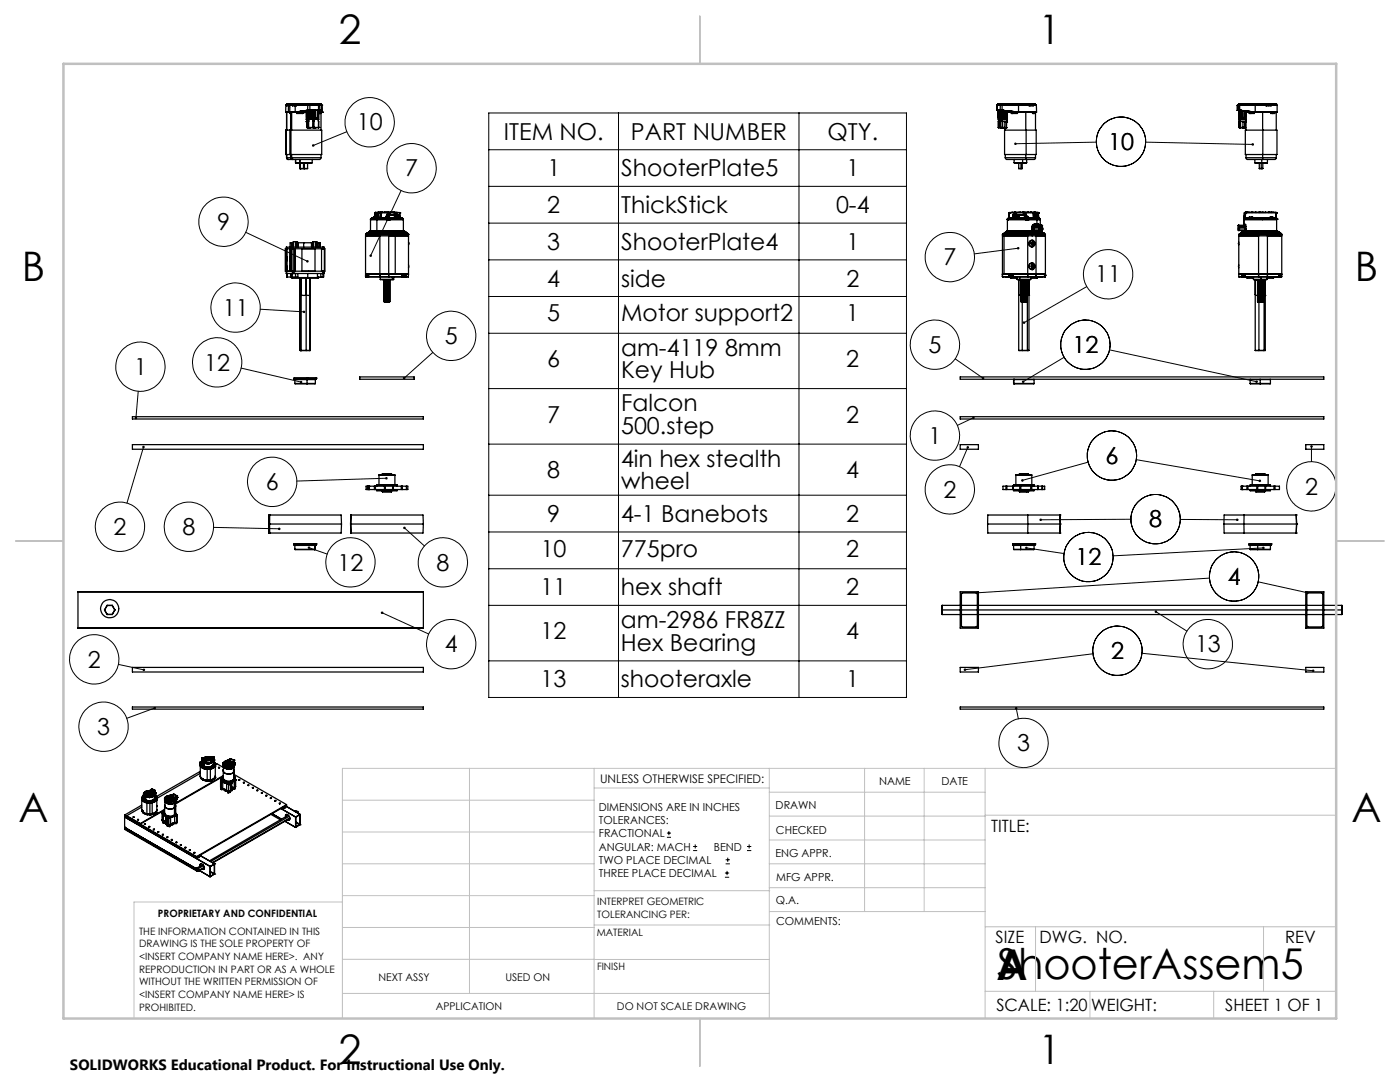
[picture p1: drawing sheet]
<svg xmlns="http://www.w3.org/2000/svg" width="279mm" height="216mm" viewBox="0 0 279 216" stroke-linecap="round" stroke-linejoin="round" font-family="sans-serif">
<defs><g id="words">
<g font-size="8.5">
<text x="198.9" y="195.5">A</text>
<text x="199" y="195.4">ShooterAssem5</text>
</g>
<g font-size="8.1">
<text x="67.6" y="8.9">2</text>
<text x="207.3" y="8.9">1</text>
<text x="4.4" y="56.2">B</text>
<text x="270.4" y="56.2">B</text>
<text x="3.7" y="164.1">A</text>
<text x="269.7" y="164.1">A</text>
<text x="67.6" y="212.4">2</text>
<text x="207.3" y="212.4">1</text>
</g>
<g font-size="4.7">
<text x="71.2" y="26">10</text>
<text x="100.6" y="27.9">ITEM NO.</text>
<text x="125.9" y="27.9">PART NUMBER</text>
<text x="165.2" y="27.9">QTY.</text>
<text x="221.2" y="29.9">10</text>
<text x="80.9" y="35.2">7</text>
<text x="109.2" y="35.2">1</text>
<text x="124" y="35.2">ShooterPlate5</text>
<text x="168.9" y="35.2">1</text>
<text x="43.3" y="45.9">9</text>
<text x="109.2" y="42.5">2</text>
<text x="124" y="42.5">ThickStick</text>
<text x="166.8" y="42.5">0-4</text>
<text x="109.2" y="49.8">3</text>
<text x="124" y="49.8">ShooterPlate4</text>
<text x="168.9" y="49.8">1</text>
<text x="188.3" y="52.9">7</text>
<text x="109.2" y="57.2">4</text>
<text x="124" y="57.2">side</text>
<text x="168.9" y="57.2">2</text>
<text x="218.6" y="56.4">11</text>
<text x="44.5" y="63">11</text>
<text x="109.2" y="64.1">5</text>
<text x="124" y="64.1">Motor support2</text>
<text x="168.9" y="64.1">1</text>
<text x="88.8" y="68.7">5</text>
<text x="123.9" y="71">am-4119 8mm</text>
<text x="185.3" y="70.4">5</text>
<text x="214.1" y="70.4">12</text>
<text x="26.8" y="74.8">1</text>
<text x="40.8" y="74">12</text>
<text x="109.2" y="73.3">6</text>
<text x="123.9" y="75.5">Key Hub</text>
<text x="168.9" y="73.3">2</text>
<text x="123.9" y="82">Falcon</text>
<text x="109.2" y="84.3">7</text>
<text x="123.9" y="86.6">500.step</text>
<text x="168.9" y="84.3">2</text>
<text x="185.3" y="88.6">1</text>
<text x="109.2" y="95.4">8</text>
<text x="123.9" y="93.1">4in hex stealth</text>
<text x="168.9" y="95.4">4</text>
<text x="220.6" y="92.5">6</text>
<text x="53.1" y="97.8">6</text>
<text x="123.9" y="97.6">wheel</text>
<text x="188.3" y="99.3">2</text>
<text x="260.4" y="98.7">2</text>
<text x="22.7" y="106.7">2</text>
<text x="36.4" y="106.7">8</text>
<text x="109.2" y="104.1">9</text>
<text x="123.9" y="104.1">4-1 Banebots</text>
<text x="168.9" y="104.1">2</text>
<text x="229.4" y="105.2">8</text>
<text x="67.4" y="113.9">12</text>
<text x="87.1" y="113.9">8</text>
<text x="107.9" y="111">10</text>
<text x="123.9" y="111">775pro</text>
<text x="168.9" y="111">2</text>
<text x="214.7" y="112.8">12</text>
<text x="107.9" y="118.8">11</text>
<text x="123.9" y="118.8">hex shaft</text>
<text x="168.9" y="118.8">2</text>
<text x="245" y="116.7">4</text>
<text x="123.9" y="125.3">am-2986 FR8ZZ</text>
<text x="88.8" y="130.2">4</text>
<text x="107.9" y="127.6">12</text>
<text x="123.9" y="129.8">Hex Bearing</text>
<text x="168.9" y="127.6">4</text>
<text x="221.8" y="131.5">2</text>
<text x="238.5" y="130.2">13</text>
<text x="17.5" y="133.2">2</text>
<text x="107.9" y="137.2">13</text>
<text x="123.9" y="137.2">shooteraxle</text>
<text x="168.9" y="137.2">1</text>
<text x="19.4" y="146.7">3</text>
<text x="203" y="149.9">3</text>
</g>
<g font-size="3.4">
<text x="197.8" y="166">TITLE:</text>
<text x="198.7" y="188.1">SIZE</text>
<text x="207.5" y="188.1">DWG. NO.</text>
<text x="256.5" y="188.2">REV</text>
<text x="198.8" y="201.7">SCALE: 1:20</text>
<text x="217.7" y="201.8">WEIGHT:</text>
<text x="244.5" y="201.7">SHEET 1 OF 1</text>
</g>
<text font-size="3" x="14" y="213.5">SOLIDWORKS Educational Product. For Instructional Use Only.</text>
<text font-size="2.4" x="119.8" y="156.2">UNLESS OTHERWISE SPECIFIED:</text>
<g font-size="2.2">
<text x="119.5" y="161.8">DIMENSIONS ARE IN INCHES</text>
<text x="154.8" y="161.4">DRAWN</text>
<text x="175.4" y="156.6">NAME</text>
<text x="187.9" y="156.7">DATE</text>
<text x="119.5" y="164.4">TOLERANCES:</text>
<text x="119.5" y="167.1">FRACTIONAL</text>
<text x="154.9" y="166.3">CHECKED</text>
<text x="119.5" y="169.7">ANGULAR: MACH</text>
<text x="119.5" y="172.4">TWO PLACE DECIMAL</text>
<text x="142.5" y="169.7">BEND</text>
<text x="154.8" y="171">ENG APPR.</text>
<text x="119.5" y="175">THREE PLACE DECIMAL</text>
<text x="154.9" y="175.7">MFG APPR.</text>
<text x="154.9" y="180.4">Q.A.</text>
<text x="154.9" y="184.6">COMMENTS:</text>
</g>
<g font-size="2.1">
<text x="75.5" y="195.7">NEXT ASSY</text>
<text x="100.9" y="195.7">USED ON</text>
<text x="86.9" y="201.5">APPLICATION</text>
<text x="123.1" y="201.6">DO NOT SCALE DRAWING</text>
</g>
<g font-size="2">
<text x="31.5" y="182.9">PROPRIETARY AND CONFIDENTIAL</text>
<text x="119.2" y="180.6">INTERPRET GEOMETRIC</text>
<text x="119.2" y="183.1">TOLERANCING PER:</text>
<text x="27.8" y="186.5">THE INFORMATION CONTAINED IN THIS</text>
<text x="27.8" y="189">DRAWING IS THE SOLE PROPERTY OF</text>
<text x="27.8" y="191.6">&lt;INSERT COMPANY NAME HERE&gt;. ANY</text>
<text x="119.1" y="186.7">MATERIAL</text>
<text x="27.8" y="194.1">REPRODUCTION IN PART OR AS A WHOLE</text>
<text x="27.8" y="196.6">WITHOUT THE WRITTEN PERMISSION OF</text>
<text x="119.1" y="193.5">FINISH</text>
<text x="27.8" y="199.1">&lt;INSERT COMPANY NAME HERE&gt; IS</text>
<text x="27.8" y="201.7">PROHIBITED.</text>
</g>
</g></defs>
<g fill="none" stroke="#000" stroke-width=".25">
<path d="M57 22.4h.6M57 22.4h.5M57 21h.1M57 21h.2M57 21v1.4M57.1 26h.8M57.1 30.8h.8M57.1 26v4.8M57.2 31.5l.2 .3h.2M57.2 21h.1M57.2 21v.1M57.2 21.1h.4"/>
<path d="M57.2 30.8v.7M57.2 31.5h.1M57.2 22.4h.7M57.2 21.1h.1M57.2 31.5h.8M57.2 22.4v3.6M57.3 22.4h.1M57.3 20.7h.1M57.3 20.7l-.3 .3M57.4 20.7l-.2 .3M57.4 20.7v.1M57.4 20.8l-.2 .2"/>
<path d="M57.4 20.7h.1M57.4 20.7h.5M57.5 22.4h.1M57.6 31.8h.8M57.6 22.4h.1M57.6 21.1h.1M57.6 21.1l-.1 1.3M57.6 21l.1 .1M57.6 21h.1M57.7 22.4h.1M57.7 20.8h.1M57.7 21v.1"/>
<path d="M57.7 21h.1M57.7 20.8v.2M57.7 21.1h.1M57.8 20.8l-.2 .2M57.8 22.4h.1M57.8 20.8h.1M57.8 20.8h-.1M57.8 22.4h1.1M57.8 22.4h-.2M57.8 22.3l-.2 .1M57.8 22.3l-.3 .1M57.8 22.4h-.1"/>
<path d="M57.9 21h.1M57.9 22.4v.2h.1M57.9 26h.2M57.9 30.8h.2M57.9 20.8h.1M57.9 22.4h1M57.9 20.7v.1M57.9 20.7h.1M57.9 21h.4M57.9 26v4.8M57.9 21l-.1 1.4M57.9 22.4h.1"/>
<path d="M57.9 20.8h-.2M57.9 21h-.7M57.9 20.8h-.1M57.9 22.5h.1M57.9 20.7l-.2 .3M57.9 22.4v.2M57.9 20.7h.2M57.9 22.6h.1M58 31.5l.2 .3h.2M58 22.4h.2M58 31.5h.2M58 22.4v3.6"/>
<path d="M58 30.8v.7M58.1 22.4h.1M58.1 26h6.1v4.8h-6.1M58.1 26v4.8M58.1 20.7h.1M58.1 20.7h.5M58.1 20.7l-.2 .3M58.2 31.5l.1 .3h.3M58.2 22.4h1M58.2 31.5h5.9M58.2 22.4v3.6M58.2 30.8v.7"/>
<path d="M58.3 21h.1M58.3 21v.1M58.3 21.1h.6M58.4 31.8h.2M58.4 21.1h-.1M58.4 21.1h.5M58.4 21v.1M58.4 21h.1M58.4 21h.5M58.6 20.7l-.3 .3M58.6 20.7v.1M58.6 20.7h.1"/>
<path d="M58.6 20.7h.3M58.6 20.8l-.2 .2M58.6 20.8h.1M58.9 21v.1M58.9 21h.1M58.9 22.4h.1M58.9 21.1v1.3M58.9 22.4h.2M58.9 21.1h.2M58.9 20.8h.1M58.9 21.1h.1M58.9 20.7v.1"/>
<path d="M58.9 20.8h.2M58.9 21.1h.3M59 32.5l.1 .1M59 20.8h.1M59 21v.1M59 32.5h.8M59 32.5h.1M59 21h.2M59 21h.1M59 31.8v.7M59 20.8h-.1M59 20.8l-.1 .2"/>
<path d="M59 20.8v.2M59 20.7v.1M59 20.7h.3M59.1 20.8h.1M59.1 20.8h-.1M59.1 22.4h.1M59.1 32.6h.8M59.1 32.6h.1M59.2 21h.1M59.2 21l-.1 .1M59.2 21.1h-.1M59.2 21h2.2"/>
<path d="M59.2 21v.1M59.2 22.4h1.9M59.2 22.4v.2h1.2M59.2 22.4h.1M59.3 20.8h.1M59.3 22.4h1.2M59.3 22.6h1.1M59.3 22.5h1.1M59.3 22.4v.2M59.3 22.5h.1M59.3 20.7h.1M59.3 20.7l-.1 .3"/>
<path d="M59.3 20.7h2.3M59.8 32.5l.1 .1M59.8 32.5h.1M59.8 31.8v.7M59.9 33.6v.1M59.9 32.5l.1 .1M59.9 33.6h.7M59.9 33.6h.1M59.9 32.5h2.4M59.9 31.8v.7M59.9 32.6v1M59.9 33.7h.1"/>
<path d="M59.9 32.6h.1M60.4 22.6h.1M60.4 22.5h.1M60.6 33.6l-.7 .1M60.6 32.6v1M60.7 33.6v.1M60.7 32.6v1M60.7 33.6h.1M60.7 33.6h.7M61.1 24.3l.2 .1M61.1 22.4h-.7v.2M61.1 23.9v-1.8l.1 1.8"/>
<path d="M61.1 24.2v.1M61.1 24.2h.4M61.1 24.3h.2v1.1M61.2 23.9l.1 .3h-.2M61.2 23.9h.3M61.2 22v1.8h.2M61.3 23.5v.2M61.3 24.4h.1M61.3 25.5h.1M61.3 22v1.5M61.3 24.4v1.1M61.3 25.5h2.2"/>
<path d="M61.3 25.4v.1M61.3 22h.1M61.3 22l-2.4 .4M61.3 25.4h.2M61.4 33.6l-.7 .1M61.4 22h.1M61.4 22h.4M61.4 22l-.1 1.7v-.2M61.4 32.6v1M61.4 21h.1M61.4 21h.4M61.4 23.8h.1"/>
<path d="M61.4 21v1M61.4 22v1.8M61.5 23.9h.1M61.5 24.2h.1M61.5 25.4h.1M61.5 22h.1M61.5 22l-2.6 .4M61.5 22v1.9M61.5 24.2v1.2M61.6 20.7h.1M61.6 25.4h.1M61.6 20.7l-.2 .3"/>
<path d="M61.6 23.9l.1 .2-.1 .1M61.6 25.4v.1M61.6 25.4h.9M61.6 22v1.9M61.6 24.2v1.2M61.7 25.5h.1M61.7 20.7h.1M61.7 20.7h1.8M61.7 20.7l.1 .3M61.8 25.5h.1M61.8 21h.1M61.8 21h1.8"/>
<path d="M61.8 22h1.8M61.8 22h.1M61.8 23.5h.1M61.8 23.5l.3 .3M61.8 21v2.5M62.1 23.8h.1M62.3 32.5l-.1 .1h-2.2M62.3 23.5l-.2 .3M62.3 23.5h.1M62.3 23.5v-1.5v1.8h-.5l-.1-1.8 .1 1.8M62.3 31.8v.7M62.5 25.4v.1"/>
<path d="M62.5 25.4h.1M62.5 23.9l-.1 .1 .1 .2M62.5 23.9h.1M62.5 24.2h.1M62.5 24.2v1.2M62.5 22v1.9M62.5 23.9h.2M62.5 24.2h.2M62.6 25.4h.1M62.7 23.9l.1 .2-.1 .1M62.7 25.4v.1M62.7 22v1.9"/>
<path d="M62.7 24.2v1.2M62.7 25.4h.8M62.7 25.5h.1M62.8 25.5h.1M62.9 25.5h.1M62.9 23.5h.1M62.9 23.5l.2 .3M62.9 22v1.5M63.1 23.8h.1M63.4 23.5l-.3 .3M63.4 23.5h.1M63.4 22v1.5"/>
<path d="M63.4 22v1.8h-.6v-1.8l.1 1.8M63.5 20.7h.1M63.5 20.7v.3M63.5 21h.1M63.5 21h.3M63.5 25.4v.1M63.5 25.4h.1M63.5 25.5h.1M63.5 20.7h.5M63.6 22h.1M63.6 22h.2M63.6 22h.3"/>
<path d="M63.6 21h.2M63.6 23.9l-.1 .1 .1 .2M63.6 24.2v1.2M63.6 21v2.9M63.6 20.7l.2 .3M63.6 24.2l-.1 1.2M63.6 22.5h.1M63.6 25.4v.1M63.6 22.4h.3M63.6 22v1.9M63.6 25.4h.1M63.6 22.4h.4"/>
<path d="M63.6 22.6h.1M63.6 22.5v.1M63.7 22.4v.2M63.8 22h.1M63.8 21h.1M63.8 21h.4M63.8 21l.1 1M63.8 22l.4 .4M63.9 22h.1M63.9 22l.3 .4M63.9 22.4v.2M63.9 20.7h.1"/>
<path d="M63.9 22.4h.3M64 20.7h.1M64 20.7l.2 .3M64 22.4h.1M64 22.3v.3h-.4M64 22.4l.1 3.6M64.1 31.5l-.2 .3h-5.3M64.1 22.4l-.4-.4 .4 .4M64.1 30.8v.7M64.1 22.4h.1M64.2 21h.1M64.2 22.4h.1"/>
<path d="M64.2 21v1.4M198.9 21l.1 1M198.9 21h.1M199 21h-.1M199 22h.1M199 21h.1M199 21h.6M199 22h.6M199 21v1M199.1 22h.1M199.2 20.7h.1M199.2 20.7h.7"/>
<path d="M199.2 20.7l-.2 .3M199.2 22v1.9M199.2 25.4l.1 .1M199.2 23.9v.3M199.2 23.5l.2 .3M199.2 23.5h.1M199.2 25.4h.1M199.2 24.2h.1M199.2 23.9h.1M199.2 25.4h.8M199.2 22v1.5M199.2 24.2v1.2"/>
<path d="M199.3 23.7l.1 .1M199.3 25.5h.1M199.3 25.5h1.5M199.3 23.7l.2 .1M199.4 23.8h.1M199.4 23.5h.1M199.4 23.5v.3M199.4 22v1.5M199.5 23.8h.1M199.5 23.5l-.1 .2M199.5 22v1.5M199.5 22v1.8"/>
<path d="M199.6 22v1.9M199.6 22h.1M199.6 22h.4M199.6 23.9h.1M199.6 23.9v.3M199.6 24.2h.1M199.6 25.4h.1M199.6 25.4v.1M199.6 24.2v1.2M199.6 25.4l.1 .1M199.6 21h.4M199.6 21h.1"/>
<path d="M199.6 25.5h.1M199.6 21v1M199.7 23.5v.3M199.7 23.7v.1M199.7 23.5h.1M199.7 25.5h.1M199.7 22v1.5M199.7 23.8h.2M199.7 23.8h.1M199.8 23.5h.1M199.8 23.5l-.1 .3M199.8 22v1.5"/>
<path d="M199.9 20.7h.1M199.9 23.5l-.1 .2M199.9 20.7l-.3 .3M199.9 23.8h.1M199.9 22v1.8M200 22h.1M200 21h.1M200 23.9h.1M200 23.9v.3M200 24.2h.1M200 25.4h.1M200 25.4l.1 .1"/>
<path d="M200 21h3.3M200 20.7h3.3M200 22l3.3 .4M200 20.7v3.2M200 24.2v1.2M200.1 25.5h.1M200.1 25.4v.1M200.1 25.4h.4M200.1 24.2h.9M200.1 23.9h.9M200.1 22v1.9M200.1 24.2v1.3"/>
<path d="M200.2 22l.1 1.8M200.3 23.8h.1M200.3 25.5h.1M200.3 23.5h.1M200.3 23.5a.23 .23 0 0 0 .3 .3 .23 .23 0 0 0 .2-.3M200.3 23.5l.3 .3M200.3 22.1v1.4M200.5 25.5h.1M200.5 25.4v.1M200.6 24.4h.3M200.6 31.5l.2 .3h3.8M200.6 31.5h4.1"/>
<path d="M200.6 25.5v.5M200.6 30.8v.7M200.7 25.5h.1M200.8 23.5l-.2 .3M200.8 23.5h.1M200.8 23.5v-1.4v1.7h-.5M200.8 25.5h.1M200.9 24.3v.1M200.9 24.3h.1M200.9 24.4l-.1 1.1M200.9 24.4h.1M201 23.9h.1"/>
<path d="M201 22.2v1.7M201 22.4h.8M201 23.9v.3M201 24.3h-.4M201 22.4h2M201 24.3h-.4l-.1 1.1M201 24.2v.1M201.8 22.4v.2h1.3v-.2M201.8 22.4h.1M201.9 22.5h.1M202.1 22.6h.1M202.1 22.5h.1"/>
<path d="M202.1 22.4v.2M202.1 22.6h-.1M202.1 22.5l.1-.1v.1M202.1 22.5v.1M202.2 22.6h-.1M202.2 22.6h.9M202.2 22.5h.9M202.2 22.5v.1M202.4 32.5l1.6 .1M202.4 32.5h1.7M202.4 31.8v.7M203.1 22.4h1.6"/>
<path d="M203.1 22.4h-1.2v.2M203.2 22.4h.1M203.3 22.4h.1M203.3 21h.1M203.3 21h2.1M203.3 22.4h3.6M203.3 21v1.4M203.3 33.6l.5 .1M203.3 20.7h.1M203.3 20.7h1.9M203.3 33.6h.5M203.3 32.6v1"/>
<path d="M203.3 20.7v.3M203.8 33.6v.1M203.8 33.6h.2M203.8 32.6v1M204 33.6l-.2 .1M204 32.6v1M204.1 32.5l-.1 .1M204.1 32.5h.8M204.1 31.8v.7M204.7 31.5l-.1 .3M204.7 22.4h1.4M204.7 31.5h2"/>
<path d="M204.7 22.4v3.6M204.7 30.8v.7M204.8 26h-4.3v4.8h4.3M204.8 26h2v4.8h-2M204.8 26v4.8M204.9 32.5l-.9 .1M204.9 31.8v.7M205.2 20.7h.1M205.2 20.7l.2 .3M205.2 20.7h.5M205.2 20.8h.4M205.3 20.8h.1"/>
<path d="M205.3 20.8h.2M205.3 21h.4M205.4 21h.1M205.4 21v.1M205.4 21h.3M205.4 20.8h-.1M205.4 20.8h.1M205.4 21.1h.8M205.4 21.1h.1M205.5 20.8h.1M205.5 20.8h.2M205.6 20.8l.1 .2"/>
<path d="M205.6 20.8h.1M205.7 21l-.1 .1M205.7 20.7l-.1 .1M205.7 21h.5M205.7 21h.1M206 20.8l.2 .2M206 20.7h.6M206 20.7l.2 .3M206 20.7h.1M206 20.7l-.4 .1M206.1 22.4l.1 .1M206.1 22.4v.2h.5v-.2"/>
<path d="M206.1 22.4h.5M206.1 22.6h.1M206.1 22.5h.1M206.2 22.6h.1M206.2 22.5h.1M206.2 22.5v.1M206.2 21.1h.1M206.2 21v.1M206.2 21h.1M206.2 21h.6M206.5 22.4v.2M206.6 22.4h.1"/>
<path d="M206.6 20.7l.2 .3M206.6 22.4l.1 3.6M206.7 31.5l-.3 .3h-1.8M206.7 30.8v.7M206.8 21h.1M206.8 21l.1 1.4M206.9 22.4h-3.6M246.9 22h.1M246.9 21h.1M246.9 21h.3M246.9 22h.3M246.9 21v1"/>
<path d="M247 21h-.1M247 22h.1M247 21h.1M247.2 22h.2M247.2 22h.1M247.2 21h.2M247.2 21h.1M247.2 21v1M247.2 20.7h.1M247.2 23.5l.1 .3M247.2 23.5h.1M247.2 20.7h.2"/>
<path d="M247.2 20.7l-.2 .3M247.2 22v1.5M247.3 23.7v1.7M247.3 23.5h.1M247.3 23.5v.3M247.3 23.8h.1M247.3 22v1.5M247.3 25.4v.1M247.3 25.4h.2M247.3 23.7l.2 .1M247.3 23.5l.1 .3M247.3 25.5h1.1"/>
<path d="M247.4 23.8h.1M247.4 23.7v.5M247.4 24.2h.1M247.4 24.2v1.2M247.4 25.4v.1M247.4 21h.1M247.4 22h.1M247.4 20.7h.1M247.4 23.5v.3M247.4 23.5h.1M247.4 21h3.1M247.4 21v2.5"/>
<path d="M247.4 20.7l-.2 .3M247.4 25.5h.1M247.4 22l3.1 .4M247.5 22h.1M247.5 23.8h.1M247.5 22l3 .4M247.5 22v1.8M247.5 20.7h.1M247.5 23.9h.1M247.5 23.9v.3M247.5 24.2h.1M247.5 25.4h.1"/>
<path d="M247.5 25.4v.1M247.5 20.7h3.1M247.5 20.7l-.1 .3M247.5 22v1.9M247.5 24.2v1.2M247.5 25.5h.1M247.6 25.4v.1M247.6 25.4h.4M247.6 24.2h1M247.6 23.9h.9M247.6 22v1.9M247.6 24.2v1.2"/>
<path d="M247.8 22v1.8M247.8 23.8h.1M247.8 23.5h.1M247.8 23.5a.25 .25 0 0 0 .3 .3 .25 .25 0 0 0 .2-.3M247.8 23.5l.3 .3M247.8 22.1v1.4M248 25.4v.1M248 25.5h.1M248.1 25.3v.2M248.1 24.4h.3M248.2 25.5h.1M248.3 23.5l-.2 .3"/>
<path d="M248.3 23.5h.1M248.3 22.1v1.4M248.3 25.5h.1M248.4 22.2v1.6h-.6M248.4 24.4h.1M248.4 25.5h.1M248.4 24.4v1.1M248.5 24.3v.1M248.5 24.3h.1M248.5 24.4l-.1 1.1M248.5 26h6.3v4.8h-6.3zM248.5 23.9h.1"/>
<path d="M248.6 22.2l-.1 1.7M248.6 23.9v.3M248.6 24.3h-.5M248.6 24.3h-.5l-.1 1.1M248.6 22.2l.1 .2M248.6 22.2v1.7M248.6 24.2v.1M248.7 31.5l.2 .3h3.1M248.7 31.5h3.3M248.7 30.8v.7M248.7 22.4h.1M248.7 22.4h1.6"/>
<path d="M248.7 22.2v.2M249.3 22.4h-.6v3.6M249.3 22.4v.2h1v-.2M249.3 22.4h.1M249.4 22.5h.2M249.4 22.4h.9M249.4 22.4v.2M249.7 22.6h-.1M249.7 22.5l.1-.1-.1 .1M249.7 22.6h.1M249.7 22.5h.1M249.7 22.5v.1"/>
<path d="M249.7 22.6h.6M249.7 22.5h.6M249.7 22.4h.1M250.3 22.4h1.7M250.4 32.5l.1 .1h1.3M250.4 32.5h1.4M250.4 31.8v.7M250.5 22.4h.1M250.5 21h2.1M250.5 21h.1M250.5 22.4h4.4M250.5 21v1.4"/>
<path d="M250.6 20.7h2M250.6 20.7h.1M250.6 20.7l-.1 .3M251.3 33.6l.4 .1M251.3 33.6h.4M251.3 32.6v1M251.7 33.6v.1M251.7 33.6h.3M251.7 32.6v1M251.8 32.5v.1M251.8 32.5h1.1M251.8 31.8v.7"/>
<path d="M252 31.5v.3M252 22.4h1.6M252 31.5h2.7M252 22.4v9.1M252 33.6l-.3 .1M252 32.6v1M252.6 20.7v.1M252.6 20.7h.1M252.6 20.7l.6 .1M252.6 20.7l.1 .3M252.6 20.7v.3M252.6 20.8h.6"/>
<path d="M252.6 21h.1M252.6 21l.1 .1M252.6 21h.5M252.7 21h.1M252.7 20.8h.1M252.7 21v.1M252.7 21h.4M252.7 21.1h.1M252.7 21.1h1M252.7 21.1h.9M252.8 20.8l-.2 .1M252.8 20.8h.1"/>
<path d="M252.8 20.8h-.1M252.9 20.8h.1M252.9 32.5l-1.1 .1M252.9 31.8v.7M253 20.8h.1M253.1 20.8l.1 .1-.1 .1M253.1 20.8v.2M253.1 20.8h.1M253.1 21l-.1 .1M253.1 21h.1M253.2 21h.5M253.2 21v.1"/>
<path d="M253.2 20.8v.2M253.5 20.8l.2 .2M253.5 20.7l.2 .3M253.5 20.7v.1M253.5 20.7h.1M253.5 20.7h1.1M253.5 22.4h.8M253.5 20.7l-.3 .1M253.6 22.4v.2h.8v-.2M253.6 22.5h.4M253.6 22.6h.4M253.6 21.1h.1"/>
<path d="M253.7 21l-.1 .1M253.7 21h.1M253.7 21v.1M253.7 21h1.2M253.7 21h1.1M253.8 22.4l.2 .1zM254 22.6h.1M254 22.5h.1M254 22.5v.1M254.3 22.4v.2M254.3 22.4h.1M254.4 22.4h.3v3.6"/>
<path d="M254.6 20.7h.1M254.6 22.4h.1M254.6 20.7l.2 .3M254.7 31.5l-.2 .3h-2.5M254.7 30.8v.7M254.8 21h.1M254.9 22.4h-4.4M254.9 21v1.4M57 49.6v4.5M57 49.6h.3M57 54.1h.3M57.1 54.1v.5h.2"/>
<path d="M57.2 49.3l-.1 .3M57.2 53.1v.8zM57.2 49.3v.3M57.2 51.3v.7M57.2 54.1v.5M57.2 54.6h1.1M57.2 53.8v.1M57.2 54.6l.1 .7M57.3 53.1v.7M57.3 49.3h7.1M57.3 49.6v4.5M57.3 49.6h.5"/>
<path d="M57.3 54.1h.5M57.3 54.6v.7h.7M57.8 49.6v4.5M57.8 49.6h.3M57.8 54.1h.3M57.9 48.4v.9M57.9 53.1v.8zM57.9 51.3v.7M57.9 48.4h.3M57.9 53.8v.1M57.9 51.3h.1M58 53.1v.7"/>
<path d="M58 51.3l-.1 .7M58 54.6v.7M58 55.3h.1M58.1 49.6v4.5M58.1 49.6h.1M58.1 54.1h.1M58.2 54.6l.1 .9h3.1M58.2 49.6v4.5M58.2 49.6h.1M58.2 54.1h.1M58.2 48.4v.9M58.2 48.4h.3v.9"/>
<path d="M58.2 49.6h.3v4.5M58.2 54.1h.6M58.2 55.4h3.2M58.2 49.6h.6M58.3 54.6h.7v.7M58.3 54.6v.7h.7M58.3 54.1v.5M58.3 54.6h.4M58.4 54.6h.1M58.7 54.1v.5M58.7 54.6h5.7M58.8 49.6v4.5"/>
<path d="M58.8 49.6h.1M58.8 54.1h.1M58.9 49.6v4.5M58.9 49.6h1.4M58.9 54.1h1.4M58.9 48.2h-.4v1.1v-.9M58.9 48.2h.3v1.1M58.9 48.2v1.1M59.3 48.2h.1v1.1M59.4 54.6v.7h-.4M59.5 48.4l-.1 .9M59.9 58.8v-3.3v14.4"/>
<path d="M59.9 58.8l.1 .1 .1-.1M59.9 58.8v-3.3v14.5M60 58.9h.1M60.1 58.8l.4 .1 .6-.1M60.1 58.8v-3.3v14.5M60.3 49.6v4.5M60.3 49.6h2.6M60.3 54.1h2.6M60.3 54.1h2.5M60.3 49.6h2.5M60.6 48.4h-1.1v.9M61.1 58.8v-3.3v14.5"/>
<path d="M61.1 58.8l.4 .1 .4-.1M61.4 54.6v.8M61.4 55.4v.1M61.4 55.4h2.2M61.9 58.8v-3.3v14.4M62.2 48.4h-1.6v.9M62.2 48.4v.9M62.2 48.4h.1v.9M62.3 48.4l.1 .9M62.5 48.2h-.1v1.1M62.9 49.6v4.5M62.9 49.6h1.3"/>
<path d="M62.9 54.1h1.3M63 48.2h-.4v1.1M63 48.2h.3v1.1M63 48.2v1.1M63 48.2h.1M63.3 48.4h.1M63.4 54.6v.7h.6M63.5 48.4h-.2v.9M63.6 55.4l-.1 .1h-2.1M63.6 55.3v.1M63.9 48.4v.9zM63.9 48.4h-.3v.9"/>
<path d="M64 54.6v.7M64 55.3h.5M64.2 49.6v4.5M64.2 49.6h.5M64.2 54.1h.5M64.2 54.1h.4v1.2M64.2 49.6h.2M64.4 54.1v.5M64.4 54.6h.1M64.4 49.3v.3M64.4 49.3h.2M64.5 54.6v.7l.1-.7"/>
<path d="M64.6 49.3v.3h-.2M64.6 49.3l.1 .3M64.7 54.1v.5h-.3M64.7 49.6v4.5M64.8 49.6v4.5M73 55.2h.1M73 46.8h.1M73 46.8h.3M73 46.8v8.4M73.1 46.7h.1M73.1 55.2h.3M73.1 55.2h.1"/>
<path d="M73.1 54.9h.3M73.1 46.7l-.1 .1M73.1 54.9v.3M73.1 54.9h.1M73.2 54.9h.3M73.2 54.9h-.1M73.2 46.6h.1M73.3 47.1h-.3h2.8v7.6M73.3 47.1h8.2M73.3 46.8h.1M73.3 46.6l-.2 .1M73.3 46.6h.1"/>
<path d="M73.3 46.6h-.1M73.3 46.8h8.2M73.3 46.8v.3M73.3 46.5h.1M73.3 46.5l-.1 .1M73.3 46.7v.1M73.3 46.7h.1M73.4 46.5h.1M73.4 46.6l-.1 .1M73.4 46.6h.1M73.4 46.5l-.1 .1M73.4 46.5h-.1"/>
<path d="M73.4 46.5v.1M73.4 46.5l-.2 .2M73.4 55.2h.2M73.4 46.6h.3M73.4 54.9h.1M73.4 55.2h.1M73.4 46.6v.1M73.4 54.9v.3M73.5 54.9h.1M73.5 54.9v.3M73.5 55.1v.1M73.5 55.2h.1"/>
<path d="M73.5 46.5h.3M73.5 46.5h-.1M73.5 54.9h-.1M73.5 46.5l-.1 .1M73.5 46.4h.1M73.5 55.2h2.3M73.6 55.2h.1M73.5 46.4l-.1 .1M73.6 46.4h.1M73.6 46.5h.1M73.7 46.2l-.1 .2M73.7 46.2h.1"/>
<path d="M73.7 46.2v.1M73.7 46.3h.1M73.7 46.3l-.1 .1M73.7 46.2l-.2 .2M73.7 46.7h.1M73.8 46.2h-.1M73.8 46.1l-.2 .3M73.8 46.2h.1M73.8 46.1v.1M73.8 46.5l-.1 .2M73.8 46.5h.1M73.8 46.5l.1 .1"/>
<path d="M73.8 46.2l-.1 .1M73.8 46.1h.1M73.9 46.6h-.1M73.9 46.5v.2zM73.9 46.1l-.1 .2M73.9 46.1l-.1 .1M73.9 43.8l.1 .1M73.9 43.7h.1M73.9 46.1h.3M73.9 43.8h3.3M73.9 43.7h.8M73.9 46.1h-.1"/>
<path d="M73.9 43.7v.1M74 46.5h.8M74 46.5h-.2M74 46.5h.1M74 46.5h-.1M74 46.5v.2M74.1 46.4h.7M74.1 46.4h.1M74.1 46.2h.1M74.2 46.4h.7M74.2 46.3l-.1 .1M74.2 46.3h.1"/>
<path d="M74.2 46.2l-.9 .5M74.2 43.5h.5M74.2 43.5l-.3 .2M74.2 46.1v.1M74.2 46.1h.1M74.2 46.1h1M74.2 46.1l-.8 .5M74.2 46.3v.1M74.2 46.1l-.7 .4M74.4 46.1h.6M74.4 46.1l-.2 .2M74.4 46.2h.6"/>
<path d="M74.4 46.1v.1M74.4 46.2l-.2 .1M74.4 46.2v.2M74.4 43.5l.3-.2-.1 .2M74.4 43.5h.2M74.4 43.5h.1M74.6 43.5h.1M74.7 43.7h.1M74.7 43.5h-.5M74.7 43.6v.1M74.8 46.6h.1M74.8 46.5v.1"/>
<path d="M74.8 46.5h.1M74.8 42.5l-.1 1.2M74.8 46.6l-1.1 .1M74.8 43.7h.1M74.8 43.7h.4M74.8 42.5h.1M74.8 42.4v.1M74.8 46.6l.1 .1M74.8 42.4h.1M74.8 46.4h.1M74.9 46.6v.1M74.9 42.4h-.1"/>
<path d="M74.9 46.7h1.6M74.9 46.6h.1M74.9 43.6l-.1 .1M74.9 43.6h.1M74.9 42.5l-.1 1.2M74.9 42.5h.1M74.9 42.4l-.1 .1M74.9 42.4h.1M74.9 42.4v.1M74.9 42.5v1.1M74.9 43.5v.1M74.9 43.5h.1"/>
<path d="M75 43.5l-.1 .1M75 42.4l-.1 .1M75 43.5h-.1M75 43.5h.1M75 43.5h.2M75 42.4h.1M75 46.2h.1M75 46.2l-.2 .2M75 46.1v.1M75 46.5h1.6M75 46.5l-.2 .1M75 46.5h.1"/>
<path d="M75 46.5l-.1 .1M75 42.4h.2M75 46.5v.2M75.1 43.5h.1M75.1 42.4v1.1M75.1 42.4h.1M75.1 46.2v.2M75.1 46.4h1.5M75.1 46.2h.1M75.1 46.2v.1M75.1 46.3h.1M75.1 46.3v.1"/>
<path d="M75.1 46.4h.1M75.1 42.4h.3M75.2 42.4h-.1M75.2 42.4h.2M75.2 46.1h5.3M75.2 43.9h5.3v2.2M75.2 43.9h-1.3v2.2M75.2 43.7h.1M75.2 43.9v2.2M75.2 43.7h.2M75.3 46.1h1.3M75.3 46.1l-.2 .1"/>
<path d="M75.3 46.2h1.3M75.3 46.1v.1M75.3 46.2l-.2 .1M75.3 46.2v.2M75.3 42.5l-.1 1.1M75.3 42.5l-.1 1.2M75.3 42.5h.1M75.4 42.4l-.1 .1M75.4 43.7h.1M75.4 43.7h.4M75.4 42.4h.1M75.4 42.5v1.2"/>
<path d="M75.4 42.5h.1M75.4 43.6v.1M75.4 43.6h.1M75.5 43.6l-.1 .1M75.5 42.5l-.1 1.1M75.5 43.5l-.1 .1M75.5 43.5v.1M75.5 42.4l-.1 .1M75.5 42.4h.1M75.5 42.4v.1M75.5 42.4v1M75.5 43.5h.1"/>
<path d="M75.5 43.6h.1M75.5 43.5h.3l.1 .2M75.5 43.4v.1M75.5 43.4h.1M75.6 43.5h.3M75.6 43.5h-.1M75.6 43.4v.1M75.6 42.4v1M75.6 42.4h.4M75.6 43.5h.1M75.6 42.4h.1M75.7 42.4h.1"/>
<path d="M75.8 54.7v.5M75.8 54.7h.1M75.8 54.7h-2.8h2.8M75.8 55.2h.1M75.8 54.7h1.8M75.8 55.2h1.8M75.8 43.7h.1M75.8 43.6v.1M75.8 43.6h.1M75.9 55.7h2.4M75.9 55.7l2.3 .1M75.9 43.7h.1"/>
<path d="M75.9 42.4h.1M75.9 55.2v.5M75.9 42.4h-.5M76 42.5l-.2 1.1M76 42.5h.1M76 42.5l-.1 1.2M76 43.7h.1M76 42.4v.1M76 42.4h1.3M76 42.4h.1M76 43.7h1.2M76.1 42.5l-.1 1.2"/>
<path d="M76.1 43.6l-.1 .1M76.1 43.6h.1M76.1 42.5h.1M76.1 42.5v1.1M76.1 42.4v.1M76.1 42.4h.1M76.1 43.5v.1M76.1 43.5h.1M76.1 42.4h3.6M76.2 43.5h-.1M76.2 42.4l-.1 .1M76.2 43.5h.1"/>
<path d="M76.2 43.5h1.1M76.2 42.4h3.5M76.2 43.5l-.1 .1M76.2 43.5h1M76.2 42.4h.1M76.3 42.4h.1M76.4 42.4h.1M76.5 55.9h.1M76.5 46.7h.1M76.5 55.9l.1 .1M76.5 55.8v.1M76.6 46.5l.1 .1"/>
<path d="M76.6 46.5h.1M76.6 46.5v.1M76.6 46.4h.1M76.6 55.9h1.3M76.6 55.9v.1M76.6 55.8v.1M76.6 46.1l.1 .1M76.6 46.1v.1M76.6 46.2h.1M76.6 46.2v.2M76.6 46.6h.1M76.7 46.6h.1"/>
<path d="M76.7 46.6l-.2 .1M76.7 46.5v.1M76.7 46.2v.1M76.7 46.2h.1M76.7 46.3h.1M76.7 56v4.2M76.7 46.2l-.1 .2M76.8 46.6l.1 .1M76.8 42.4h.1M76.8 46.6h.1M76.8 56v4.2M76.8 46.2l.1 .2"/>
<path d="M76.8 46.2h.1M76.8 46.2v.1M76.8 46.3l.1 .1M76.8 46.3h.1M76.9 46.7h1.7M76.9 46.7h.1M76.9 46.5h1.6M76.9 46.5l-.1 .1M76.9 46.5h.1M76.9 46.5v.2M76.9 46.4h1.6M76.9 46.1h1.5"/>
<path d="M76.9 46.1l-.1 .1M76.9 46.2h1.5M76.9 46.1v.1M76.9 46.2l-.1 .1M76.9 46.4h.1M76.9 46.2v.2M76.9 56v4.3M77 43.4h.1M77 43.4v.1M77 43.5h.1M77 56v4.2M77 43.3h.1"/>
<path d="M77 43.3l.1 .1M77 43.3v.1M77 43.2h.1M77 42.4h.1M77 43.2v.1M77 43.3h.4M77 43.4h.3M77.1 43.1l-.1 .1M77.1 43.1v.1M77.1 43.4h-.1M77.1 43.2l-.1 .1M77.1 43.1l.3 .1"/>
<path d="M77.2 42.4h.1M77.2 56v4.3M77.2 43.5h.1M77.2 43.5v.2M77.2 43.1h.1M77.2 43.8h.1M77.2 43.7v.1M77.2 43.7h.1M77.2 42.8v.3M77.2 56v4.2M77.2 42.8h.1M77.3 43.7h.1"/>
<path d="M77.3 43.5h-.1M77.3 43.1h.2M77.3 42.8h.6M77.3 43.8h.1M77.3 43.7v.1M77.3 43.8v.1M77.3 43.5v.2M77.3 43.5h.1M77.3 43.5v.3M77.3 43.1h.1M77.3 42.8h-.1M77.3 43.7h.4"/>
<path d="M77.3 43.8h.2M77.3 43.7h.2M77.3 43.5h.2M77.3 43.5h.3M77.3 42.8h.1M77.3 42.4h.1M77.3 43.4h.2M77.3 43.4v.1M77.4 43.4h-.1M77.4 43.4h.1M77.4 43.3l.1 .1M77.4 43.3l-.3 .1"/>
<path d="M77.4 43.3h.1M77.4 56v4.2M77.4 43.1v.1M77.4 42.4h.1M77.5 43.8h.2M77.5 43.7h.2M77.5 43.8v.1M77.5 43.5h.1M77.5 42.4h.1M77.5 43.5v.2M77.5 56v4.3M77.5 43.4h.1"/>
<path d="M77.5 43.4v.1M77.5 43.1h-.1M77.5 43v.1M77.5 43.1l-.1 .1M77.5 43.1h.1M77.5 43h.1M77.6 42.9l-.1 .1M77.6 54.7h1.3M77.6 54.7v.5M77.6 55.2h.1M77.6 54.7h3M77.6 54.7h.1"/>
<path d="M77.6 55.2h2.7M77.6 55.2h2.6M77.6 43v.5M77.6 43.5h.1M77.6 43h.1M77.6 56v4.2M77.6 42.9l.1 .1M77.6 42.9v.1M77.6 43.5l.1 .2M77.6 42.4h.1M77.6 42.4h.9M77.7 43.8h.1"/>
<path d="M77.7 43.5v.2M77.7 43.7v.1M77.7 43.7h.1M77.7 43.5h.1M77.7 43.5h-.1M77.7 43.5h2M77.7 43.5v.1M77.7 43v.5M77.7 56v4.2M77.7 43.5h1M77.8 43.8h-.1M77.8 43.7h2"/>
<path d="M77.8 43.7h.1M77.8 43.5v.2M77.8 43.5h1.9M77.8 43.7h-.1M77.8 43.5l-.1 .1M77.8 43.8h2.7M77.9 42.9h.9M77.9 42.8v.1M77.9 42.4h.1M77.9 55.9l-1.3 .1M77.9 55.8v.1M78 42.4h.1"/>
<path d="M78.1 42.9h.1M78.2 42.9h.1M78.3 42.4h.1M78.3 55.7h.3M78.3 55.2v.5M78.3 55.7l-.1 .1M78.4 46.1l.2 .1M78.4 46.1v.1M78.4 46.2l.1 .1M78.4 42.4h.1M78.4 46.2v.2M78.4 42.9h.1"/>
<path d="M78.5 46.4h.1M78.5 46.3v.1M78.5 46.5l.2 .1M78.5 46.5h.1M78.5 46.3h.1M78.5 42.4h.1M78.5 46.5v.2M78.5 42.9h.1M78.6 55.7l-.4 .1M78.6 46.2l-.1 .2M78.6 46.2h.1M78.6 46.2l-.1 .1"/>
<path d="M78.6 42.9h.1M78.6 55.2v.5M78.6 42.8h.7M78.6 42.8h.1M78.6 46.2l.2 .2M78.6 46.2v.1M78.6 46.3h.1M78.6 46.7h.1M78.6 42.4h.1M78.6 42.8v.1M78.6 42.4h.6M78.7 42.9h.1"/>
<path d="M78.7 42.8h.6M78.7 42.8h.1M78.7 46.1h.8M78.7 46.1l-.1 .1M78.7 46.6h.1M78.7 46.1v.1M78.7 46.2h.8M78.7 46.2h-.1M78.7 42.8h-.1M78.7 42.4h.1M78.7 46.2v.1M78.7 46.6l-.1 .1"/>
<path d="M78.7 43.5h.1M78.7 43h.1M78.7 42.9v.1M78.7 43v.5M78.7 42.9l.1 .1M78.7 42.9h.6M78.7 42.9l-1.2 .1M78.7 43l.1 .5M78.8 43.5h-.1M78.8 43.5h.4M78.8 46.6l.2 .1M78.8 46.6h.1"/>
<path d="M78.8 43.5h.1M78.8 43h.5M78.8 43v.5M78.8 46.4h.9M78.8 46.5v.1M78.8 46.4h.1M78.8 42.4h.1M78.8 46.5h1M78.8 46.5h.1M78.9 47.1h-1.3v7.6M78.9 47.1h2.6M78.9 47.1v7.6"/>
<path d="M79 46.7h.1M79 46.7h1M79.2 43.3l-.4 .1M79.2 43.3l.4 .2M79.2 43.5h.4M79.2 43.3v.2M79.3 42.9v.1M79.3 43h.1M79.3 42.9h.1M79.3 42.8v.5M79.3 42.9l.1 .1M79.3 42.9l.2 .1"/>
<path d="M79.4 42.9v.1M79.4 43h.1M79.4 43v.3v-.3M79.4 42.9l.1 .1M79.4 42.9h.1M79.5 43h.1M79.5 43v.4M79.5 46.1l.2 .2M79.5 46.1v.1M79.5 46.2l.2 .1M79.5 46.2v.2M79.6 43.5h.1"/>
<path d="M79.7 43.5h.6M79.7 43.5h.1M79.7 46.4h.1M79.7 42.4h.1M79.7 46.3h.1M79.7 46.3v.1M79.7 42.4l.1 .1M79.7 46.2h.1M79.8 42.5v1zM79.8 42.5h.1M79.8 46.1h.1a.75 .75 0 0 1 .7 .6M79.8 46.1a.89 .89 0 0 0 .8 .6"/>
<path d="M79.8 46.1h.1M79.8 43.5h.1M79.8 46.1v.2M79.8 46.1l.3 .1 .5 .4M79.8 46.5h.2M79.8 46.5h.1M79.8 43.7h.1M79.8 46.5v.2M79.8 43.7h.7M80 46.5v.2M80 46.5h.1M80 46.6h.1"/>
<path d="M80 46.5v.2zM80 46.7h.1M80.1 46.6h.4M80.2 55.2h.1M80.3 55.2h-.1M80.3 54.9h.1M80.3 55.2h.1M80.3 46.1h.3M80.3 46.2l.1 .1M80.3 46.1v.1M80.3 46.2h.3M80.3 46.2h.1"/>
<path d="M80.3 54.9v.3M80.3 55.2h.3M80.3 54.9h.5M80.3 43.5l.2 .2M80.3 55.1h.1M80.4 55.2h.1M80.4 46.5h.1M80.4 46.3h.1M80.4 54.9h.1M80.4 55.1h.1M80.4 54.9h-.1M80.4 54.9h.2"/>
<path d="M80.4 46.3l.1 .1M80.4 54.9v.2M80.4 55.1l-.1 .1M80.5 43.8v.1M80.5 43.7h.1M80.5 46.4h.4M80.5 54.9h.1M80.5 46.4h.1M80.5 43.7v.1M80.5 46.5v.1M80.5 46.1h.1M80.5 55.1l-.2 .1"/>
<path d="M80.5 46.6v.1M80.5 54.9v.2M80.6 55.2h.1M80.6 54.9h.1M80.6 55.2h.3M80.6 46.1l.1 .1M80.6 46.1v.1M80.6 46.2l.1 .1M80.6 54.9v.3M80.6 46.2v.2M80.6 46.7h.1M80.6 54.9h.3"/>
<path d="M80.6 46.1l.2 .1M80.6 46.5h.1M80.6 46.1h.1M80.6 46.6v.1M80.6 46.5l.7 .2M80.6 46.5h.4M80.6 54.7h.9M80.6 54.7v.2M80.7 46.3h.1M80.7 46.3l.1 .1M80.7 46.2v.2M80.8 46.2l.1 .2"/>
<path d="M80.8 46.2h.1M80.8 46.2l-.1 .1M80.8 54.9h.1M80.9 54.9h-.1M80.9 54.9h.1M80.9 46.4h.1M80.9 55.2h.1M80.9 55.2h.6M80.9 46.4l.2 .1M80.9 54.9v.3M81 46.5l.2 .1M81 46.5h.1"/>
<path d="M81 46.5l.1 .1M81 46.5v.2M81.1 46.5l.1 .1M81.1 46.5h.1M81.1 46.6h.1M81.1 46.6l.2 .1M81.2 46.6l.1 .1M81.2 46.6h.1M81.2 46.6h-.1M81.3 46.7l.2 .1M81.3 46.7h.1M81.5 54.7h.1"/>
<path d="M81.5 55.2h.1M81.5 46.8h.1M81.5 46.8v.3M81.5 52.8v.6M81.5 48.3l.1 .2M81.5 47.1v7.6h-2.6M81.5 48.5h.1M81.5 54.7v.5M81.6 48.5l-.1 .4M81.6 48.4v.1M200.1 55.2h.1M200.1 54.7v.5"/>
<path d="M200.1 46.8h.1M200.1 46.8v7.9h.3M200.1 54.7h1.6M200.1 55.2h1.2M200.1 54.7h.1M200.1 46.8h5.9M200.2 46.7h.1M200.2 46.7h.2M200.2 46.7l-.1 .1M200.2 46.7h.3M200.4 46.6h.1M200.4 47.1h4.7v7.6"/>
<path d="M200.4 54.7h4.7M200.4 47.1h-.3h5.9M200.4 46.6h-.2M200.4 47.1v7.6M200.4 46.6h-.1M200.4 46.6v.1M200.4 46.7h.1M200.5 46.5h.1M200.5 46.5l-.1 .1M200.5 46.5h.2M200.5 46.5v.2M200.6 46.4h.1"/>
<path d="M200.6 46.6h.1M200.6 46.4h.3M200.6 46.4l-.1 .1M200.7 46.4h.2M200.7 46.6l-.3 .1M200.7 46.6h.1M200.7 46.6l-.1 .1M200.7 46.5v.1M200.7 46.5h.1M200.8 55.2l.8 .1M200.8 46.2l-.1 .2M200.8 46.2h.1"/>
<path d="M200.8 46.3h.1M200.8 46.3l-.1 .1M200.8 46.5h.7M200.8 46.5l-.1 .1M200.8 46.2v.1M200.8 46.5v.2M200.8 46.3v.1M200.9 46.5h.6M200.9 46.5l-.2 .1M200.9 46.5h-.1M200.9 46.4h.1M200.9 46.2h-.1"/>
<path d="M200.9 46.2h.2M200.9 46.2v.2M200.9 46.1v.1M200.9 46.2l-.1 .1M200.9 46.1h.2M201 46.4h.1M201 46.2l-.1 .2M201 46.2h.1M201 46.2v.2M201 46.1h4.6M201 43.9h5.9M201 46.2l.1 .1"/>
<path d="M201 43.8l.1 .1M201 43.8h.1M201 43.7h.1M201 43.7v2.4M201 46.1h-.1M201.1 43.8v.1M201.1 43.8h3.6M201.1 43.7h1.3M201.1 46.2v.1M201.1 43.7h.1M201.1 43.7v.1M201.1 43.8h.1"/>
<path d="M201.1 46.3l-.1 .1M201.1 46.3v.1M201.1 46.3h.1M201.1 46.1l-.1 .1M201.1 46.1v.1M201.1 46.2h.1M201.3 43.5h.1M201.3 46.1h.5M201.3 46.1l-.2 .1M201.3 46.2h.5M201.3 46.1v.1M201.3 46.2l-.2 .1"/>
<path d="M201.3 43.5l-.3 .2M201.3 46.2v.2M201.3 54.9h.1M201.3 55.2h.1M201.3 43.5l-.2 .2M201.3 43.5h1.2M201.3 54.9v.3M201.3 54.9h.3M201.3 55.2h.3M201.4 55.2h.2M201.4 42.5l-.1 1M201.4 42.5h.1"/>
<path d="M201.4 54.9h.7M201.4 54.9h.1M201.4 54.9h.3M201.4 54.9h-.1M201.4 43.5h.1M201.5 42.4l-.1 .1M201.5 43.5h-.1M201.5 43.5h.1M201.5 42.4h.1M201.5 43.5h1M201.5 42.4h4.6M201.5 46.5h.1"/>
<path d="M201.5 46.5l-.2 .2h-.7M201.6 55.2l.1 .3M201.6 55.2h.5M201.6 55.2h.1M201.6 54.9h.2M201.6 55.4h.1M201.6 54.9l.1 .5M201.7 55.4h1.3M201.7 55.4l.1 .1h1.2M201.7 54.9h-.1M201.7 55.1h.1M201.7 54.7h3.4"/>
<path d="M201.7 54.9h.4M201.7 46.6h.6M201.7 46.4a.5 .5 0 0 1 .8-.2v.1a.56 .56 0 0 1-.9 .3zM201.7 54.9h.1M201.7 46.6v.1M201.7 54.7v.2M201.7 54.9v.2M201.7 55.1l.1 .1M201.8 55.2h1.1M201.8 54.9h.3M201.8 55.1h.3M201.8 46.3l-.8 .1"/>
<path d="M201.8 46.3h.1M201.8 54.9v.2M201.8 55.1v.1M201.8 55.2h.1M201.8 55.2h.3M201.8 46.1v.2M201.8 46.2h.1M201.8 46.1v.1M201.9 46.5h.1M201.9 46.3l-.3 .4M201.9 46.3v.2M202.1 54.9h.1"/>
<path d="M202.1 42.4h.1M202.1 43.5h.1M202.1 43v.5M202.1 55.2h.1M202.1 43h.1M202.1 54.9v.3M202.1 42.9v.1M202.1 42.9h.1M202.2 54.9h.1M202.2 55.2h.1M202.2 54.9v.3M202.2 46.5h.1"/>
<path d="M202.2 55.2h2.9M202.2 46.1h.1M202.2 46.1l-.3 .2M202.2 46.1l.3 .1v.2M202.3 42.8h.5M202.3 42.8v.1M202.3 46.5l-.6 .1M202.4 43.7h2.3M202.4 43.7h.1M202.4 46.5v.2M202.4 46.5h.1M202.4 46.5v.1"/>
<path d="M202.4 46.6v.1M202.4 46.7h1.2M202.4 42.4h.1M202.4 46.7h.1M202.4 42.4h-.5M202.5 43.5h.1M202.5 43h.1M202.5 43.5h.4M202.5 43.5h2.1M202.5 43v.5M202.5 42.9v.1M202.5 42.9h.1"/>
<path d="M202.5 42.9l-.4 .1M202.5 42.4h.7M202.5 42.4h.1M202.5 43v.4M202.6 46.3v.1M202.6 46.3h.1M202.6 46.5h1.1M202.6 46.5h-.2M202.6 46.5h.1M202.6 46.5v.2M202.6 46.3l.1 .1M202.6 43.3h.5l.2 .2"/>
<path d="M202.6 43.3l-.1 .2M202.6 42.9v.1M202.6 42.9h.7M202.6 43.3h.1M202.6 46.4h1.1M202.6 43h.7M202.6 46.4h.1M202.6 43l.1 .3M202.7 46.4h1M202.7 42.4h.1M202.7 42.8h-.4M202.7 42.8h.3"/>
<path d="M202.7 42.8h.1M202.8 42.8h.2M202.8 46.1h.9M202.8 46.1l-.2 .2M202.8 46.2h.9M202.8 46.1v.1M202.8 46.2l-.2 .1M202.8 42.9h.4M202.8 42.8v.1M202.8 46.2v.2M202.9 43.5h.4M202.9 42.9h.1"/>
<path d="M202.9 43.5h.1M203 42.8v.1M203 55.7h.5M203 55.7l.6 .1M203 55.2v.5M203.2 42.9h.1M203.2 42.4h.3M203.2 42.4h.1M203.2 42.9h.6M203.3 43.5h.1M203.3 43h.1M203.3 43v.5"/>
<path d="M203.3 42.9v.1M203.3 42.9h.1M203.4 42.9h.1M203.4 42.9l-.1 .6M203.4 43.5h.1M203.4 42.9v.1M203.4 42.9h1M203.4 43.5h1M203.4 42.9v.6M203.5 42.4h.5M203.5 42.4h.1M203.5 55.7h2.2"/>
<path d="M203.5 55.2v.5M203.5 55.7l.1 .1M203.6 42.4h.1M203.6 55.9h1M203.6 55.9l1 .1M203.6 46.7h.1M203.6 55.8v.1M203.7 46.5l.1 .1M203.7 46.5h.1M203.7 46.5v.1M203.7 46.4h.1M203.7 42.4h.1"/>
<path d="M203.7 46.1l.1 .1M203.7 46.1v.1M203.7 46.2h.1M203.7 46.2v.2M203.8 46.6h.1M203.8 42.9h.1M203.8 46.6l-.2 .1M203.8 46.5l-.1 .1M203.8 46.2h.1M203.8 58.9l-.5-.1v-3v14.1M203.8 46.3h.1M203.8 46.2v.1"/>
<path d="M203.8 56v4.2M203.8 46.2l-.1 .2M203.9 56l-.1 4.2M203.9 46.6l.1 .1M203.9 46.6h.1M203.9 46.2l.1 .2M203.9 46.2h.1M203.9 46.2v.1M203.9 46.3l.1 .1M203.9 46.3h.1M203.9 42.9h.3M203.9 42.9h.1"/>
<path d="M203.9 56v4.2M204 46.7h1.7M204 46.7h.1M204 46.5h1.6M204 46.5l-.1 .1M204 46.5h1.7M204 46.5h.1M204 46.5v.2M204 56v14M204 46.4h1.6M204 46.1h1.5M204 46.1l-.1 .1"/>
<path d="M204 46.2h1.5M204 46.1v.1M204 46.2l-.1 .1M204 42.4h.1M204 46.4h.1M204 46.2v.2M204.1 42.4h.2M204.2 42.8h.6M204.2 42.8v.1M204.2 56v4.3M204.2 56v4.2M204.3 42.4h.1"/>
<path d="M204.4 42.4h.3M204.4 42.4h.1M204.4 56v4.2M204.4 43.5h.1M204.4 42.9v.1M204.4 43h.1M204.4 43v.5M204.5 56v4.3M204.5 43.5h.1M204.5 43v.5M204.5 43h.1M204.5 42.9v.1"/>
<path d="M204.5 42.8h-.3M204.5 42.8h.3M204.5 42.9l.1 .1M204.5 42.8v.1M204.6 43v.1M204.6 43.1l.1 .1M204.6 43h.1M204.6 43.1h.1M204.6 43.5h.1M204.6 43.4v.1M204.6 43.1h.2M204.6 55.9h.4l-.4 .1"/>
<path d="M204.6 43.4h.1M204.6 43.5h.2M204.6 43.4h.2M204.6 55.8v.1M204.6 56v4.2M204.6 55.9v.1M204.6 43.5l.1 .2M204.7 43.4h-.1M204.7 43.8h.1M204.7 43.1v.1M204.7 43.1h.1M204.7 43.7v.1"/>
<path d="M204.7 43.7h.1M204.7 43.5h.1M204.7 43.5v.2M204.7 42.4h.2M204.7 43.8v.1M204.7 43.4h.3M204.7 42.4h.1M204.7 56v4.2M204.7 43.3l-.1 .1M204.7 43.3v.1M204.7 43.5l.1 .2M204.7 43.5h.2"/>
<path d="M204.7 43.5h.4M204.7 43.4h.1M204.7 43.3h.3M204.7 43.2h.3M204.8 43.7v.1M204.8 43.7h.3M204.8 43.8h.1M204.8 43.7h.1M204.8 43.7h-.1M204.8 43.5h.1M204.8 43.5h.2M204.8 43.4h.2"/>
<path d="M204.8 43.4v.1M204.8 56v4.2M204.8 42.8v.3M204.9 56v4.2M204.9 43.5h.2M204.9 43.5v.2M205 43.2h.1M204.9 43.8h.2M204.9 43.7h.2M204.9 43.8v.1M204.9 43.4h.1M204.9 42.4h.2"/>
<path d="M204.9 42.4h.1M205 43.3l-.1 .1M205 43.3h.1M205 43.5h.1M205 43.4h.1M205 43.3v.1M205 43.2v.1M205 43.4v.1M205 58.8l.2 .1 .2-.1v-3v14.1M205 55.9v2.9M205 43.5h1.1M205 55.8v14.2"/>
<path d="M205 58.8l-.1 .1M205.1 43.5h.1M205.1 43.5v.2M205.1 54.7v.5M205.1 55.2h.1M205.1 54.7h.1M205.1 43.7h.1M205.1 43.6v.1M205.1 42.4h.1M205.1 43.6h.1M205.1 54.7h1.7M205.1 55.2h1.7"/>
<path d="M205.1 43.7v.1M205.1 43.8h.1M205.1 43.8l.1 .1M205.1 43.5h1M205.1 43.5v.1M205.1 43.9h.1M205.2 43.7h.1M205.2 43.5h.9M205.2 43.5v.2M205.2 43.5l-.1 .1M205.2 42.4h.4M205.2 42.4h.1"/>
<path d="M205.2 43.8v.1M205.2 43.7h1.1M205.2 43.8h-.1M205.2 43.7h-.1M205.2 43.8h2.4M205.2 43.7v.1M205.3 58.9h.1M205.3 42.4h.1M205.4 48.5a.61 .61 0 0 0 .5 .8 .61 .61 0 0 0 .7-.6M205.4 48.5h.4M205.4 48.5a.61 .61 0 0 1 .6-.6 .61 .61 0 0 1 .6 .8M205.4 48.5l.1 .5 .5 .2"/>
<path d="M205.4 48.5h.1M205.5 46.1l.2 .1M205.5 46.1v.1M205.5 46.2l.1 .1M205.5 46.2v.2M205.6 46.1h.3M205.6 46.1l.4 .7M205.6 46.3v.1M205.6 46.5l.2 .1M205.6 46.5h.1M205.6 46.3h.1M205.6 42.4h.1"/>
<path d="M205.7 53.7h.1M205.7 53.7l.3 .1M205.7 46.2l-.1 .2M205.7 46.2h.1M205.7 46.5l.1 .1M205.7 46.2l-.1 .1M205.7 42.4h.1M205.7 46.5v.2M205.7 55.4h1.3M205.7 55.7l-2.1 .1M205.7 55.2v.5M205.7 46.2l.2 .2"/>
<path d="M205.7 46.2v.1M205.7 46.3h.1M205.7 46.7h.1M205.8 48.5a.32 .32 0 0 0 .2 .4 .32 .32 0 0 0 .4-.3M205.8 48.5a.32 .32 0 0 1 .3-.2 .32 .32 0 0 1 .3 .3M205.8 46.1h1.1M205.8 46.1l-.1 .1M205.8 46.6h.1M205.8 46.1v.1M205.8 46.6l-.1 .1M205.8 46.2h1.1M205.8 46.2h-.1"/>
<path d="M205.8 42.4h.9M205.8 42.4h.1M205.8 46.2v.1M205.8 48.7l.3 .2M205.9 53v.3M205.9 53.3l.2 .1M205.9 48.4l-.1 .3M205.9 46.6l.2 .1M205.9 46.6h.1M205.9 42.4h.1M205.9 53.4l-.2 .3M205.9 46.4h1.3"/>
<path d="M205.9 46.5v.1M205.9 46.4h.1M206 52.5h.1M206 53.8h.1M206 49.2h.1M206 47.9h.1M206 52.5a.66 .66 0 0 0-.6 .5 .66 .66 0 0 0 .3 .7M206 47.9l-.4 .1-.2 .5M206 46.5h1.3M206 46.5l-.1 .1M206 46.1h.1M206 46.5h.1"/>
<path d="M206 46.5h-.1M206 46v.1M206 46.5v.1M206 47.1h2.6h-1.8v7.6M206 46.8h.1M206 46l-.1 .1M206 46.1h.3M206 45.8h.1M206 46h.1M206 45.8h.2M206 45.8v.2M206 46.8h2.6"/>
<path d="M206 45.3h.1M206 45.3v.7M206 46.8v.3M206 52.9l.2 .1M206.1 46.7h.1M206.1 43.5h.1M206.1 48.4l.1 .1M206.1 52.9l.2 .1M206.1 52.9l-.2 .1M206.1 46.7h1.4M206.1 43.5l.1 .1M206.1 42.4h-4.6"/>
<path d="M206.1 48.3l-.2 .1M206.1 48.3l.2 .2M206.1 42.4l.1 .1M206.1 42.4h.1M206.2 44.9l-.2 .4M206.2 42.5v1.1M206.2 44.9h.1M206.2 45.8h.1M206.2 42.5h.1M206.2 42.4v.1M206.2 42.4h-.1M206.2 42.4h.1"/>
<path d="M206.2 48.8h-.2M206.2 48.8h.1M206.2 43.6l.1 .1M206.2 45.2v.6M206.2 45.2h.1M206.2 53v.3M206.2 53h.1M206.2 53.3l-.2 .1M206.2 53.3h.1M206.2 48.5h.1M206.2 48.5v.3M206.2 45.7h.1"/>
<path d="M206.2 52.6a.65 .65 0 0 0-.8 .3 .65 .65 0 0 0 .3 .8M206.2 52.6v.2M206.2 52.8a.34 .34 0 0 0-.4 .2 .34 .34 0 0 0 .1 .4M206.2 52.8a.34 .34 0 0 1 .2 .5 .34 .34 0 0 1-.5 .1M206.2 52.6a.65 .65 0 0 1 .3 .8 .65 .65 0 0 1-.8 .3M206.2 45.2h.4M206.2 45.7v.1M206.2 43.6h.1M206.2 42.5l.1 1.2M206.2 42.4l.1 .1M206.2 42.4h.4M206.3 48.8l-.2 .1"/>
<path d="M206.3 43.7h.1M206.3 45.8h-.1M206.3 45.7h.1M206.3 45.2v.5M206.3 45.2h1.1M206.3 42.4h.3M206.3 45.7v.1M206.3 42.5h.1M206.3 53.3l-.2 .1M206.3 53v.3M206.3 48.5v.3M206.3 46.1h.1"/>
<path d="M206.3 46v.1M206.3 45.7v.3M206.3 42.5l.1 1.2M206.3 46h.1M206.3 46l.1 .1M206.3 42.5l.1 1.1M206.3 45.9l1.7 .1M206.3 45.7h1.1M206.4 45.7h-.1M206.4 44.7l-.2 .2M206.4 46.1h.9M206.4 44.8h.1"/>
<path d="M206.4 48.6l.2 .1M206.4 43.7h.1M206.4 44.8l-.2 .1M206.4 43.5h.2M206.4 43.5h.3M206.4 43.6v.1M206.4 43.7h.4M206.4 42.4h.1M206.5 42.4h.1M206.6 44.7h.3M206.6 44.7h-.2M206.6 44.7l-.2 .1"/>
<path d="M206.6 44.7h.6M206.6 45.2h.6M206.6 44.7h.1M206.6 43.5h.1M206.6 42.4h.1M206.6 45.2h.1M206.6 44.9v.3M206.6 44.9h.1M206.6 44.9h.5M206.6 42.4v1M206.6 43.4v.1M206.6 43.4h.1"/>
<path d="M206.6 45.4h1.4M206.6 45.2h1.4M206.6 44.9h1.4M206.6 45h.9M206.6 45.4l-.2 .3M206.6 44.9h.6M206.6 45.4h.1M206.7 43.6h.1M206.7 43.5h.1M206.7 43.4v.1M206.7 42.4v1M206.7 42.4h.1"/>
<path d="M206.7 42.4v.1M206.7 43.5v.1M206.7 42.4l.1 .1M206.7 43.6l.1 .1M206.7 42.5l.1 1.1M206.7 42.5h.1M206.7 43.5l.1 .1M206.8 42.4v.1M206.8 54.7h1.8M206.8 54.7v.5M206.8 55.2h.1M206.8 54.7h.1"/>
<path d="M206.8 55.2h1.7M206.8 43.6h-.1M206.8 43.6v.1M206.8 42.5v1.2M206.8 42.5h.1M206.8 42.5h-.1M206.8 42.4h.1M206.8 55.2h1.1M206.8 42.5l.1 1.2M206.8 43.7h.1M206.8 45.4a.31 .31 0 0 0-.3-.1 .31 .31 0 0 0-.2 .4M206.8 42.4l.1 .3"/>
<path d="M206.9 43.7h.1M206.9 42.4v1.1M206.9 43.6v.1M206.9 43.5h.1M206.9 42.4h.1M206.9 46.1l.2 .1M206.9 44.7h.4M206.9 43.9h.7v1M206.9 43.7h.4M206.9 46.1v.1M206.9 46.2l.2 .1M206.9 45.4h.3"/>
<path d="M206.9 42.4h.2M206.9 43.9v.8M206.9 46.2v.2M207 44.9h.1M207 45.2h.1M207 55.4v.1h-1.3M207 43.5l.1 .1M207 43.5h.1M207 42.4l.1 .1M207 55.3v.1M207.1 46h.1M207.1 46.3h.1"/>
<path d="M207.1 42.4h-.1M207.1 42.4l.1 .1M207.1 42.4h.1M207.1 46.3v.1M207.1 46.2h.1M207.1 46.2v.1M207.1 43.6l.2 .1M207.1 44.9h.1M207.1 45.2h.1M207.1 42.5l.1 1.1M207.1 43.5l.1 .1M207.1 42.5h.1"/>
<path d="M207.1 43.5h-.1M207.1 46.3l.1 .1M207.2 46.2h.1M207.2 42.4v.1M207.2 46.1h.4M207.2 46.1v.1M207.2 46.2v.2M207.2 45.2h.2M207.2 44.9h.1M207.2 45.2h.1M207.2 44.7h.1M207.2 46.2l-.1 .1"/>
<path d="M207.2 44.9h-.1M207.2 46.2h.4M207.2 44.7l.1 .1M207.2 46v.1M207.2 46h.1M207.2 42.5h-.1M207.2 42.5h.1M207.2 42.4h.1M207.2 46.4h.1M207.2 46.2l.7 .2M207.2 43.6h-.1M207.2 43.6l.1 .1"/>
<path d="M207.2 42.5l.1 1.2M207.3 43.7h.1M207.3 44.8h.1M207.3 44.7h.1M207.3 43.5h.1M207.3 46.5l.2 .1M207.3 46.1h.1M207.3 46.5h.1M207.3 44.7l.1 .2M207.3 44.8l.1 .1M207.3 46.5l.1 .1M207.3 46.5v.2"/>
<path d="M207.3 45.2h.1M207.3 46.1h.2M207.3 46h.2M207.3 43.7h.3M207.3 46h.1M207.4 45.7l.1-.3h.1l.2 .3M207.4 45.7l.1 .3 .3-.3M207.4 45.2v.2M207.4 45.2h.1M207.4 44.9h.1M207.4 46.6h.1M207.4 43.5l.2 .2"/>
<path d="M207.4 46.6v.1M207.5 46.5h.5M207.5 46.5v.1M207.5 46.6v.1M207.5 46.6h.1M207.5 46.1h.1M207.5 46v.1M207.5 46.5h.1M207.5 45.3h.1M207.5 46.7h.1M207.5 45.2v.2M207.5 46h.1"/>
<path d="M207.5 46.6l.8 .1M207.5 45v-.1l.1 .1M207.5 45v.2l.1-.2M207.6 46.1l.2 .2M207.6 46.1v.1M207.6 43.8v.1M207.6 43.7h.1M207.6 46.1l.4 .3M207.6 45v-.1l.2 .1M207.6 45v.2l.2-.2M207.6 46.2l.2 .1M207.6 46.1l.5 .3"/>
<path d="M207.6 45h.1M207.6 46.1l.3 .2M207.6 43.7v.1M207.6 45.2v.2M207.6 46v.1M207.6 46.2v.2M207.8 45v.2l.1-.2M207.8 45v-.1l.1 .1M207.8 45.7h.1M207.8 45h.1M207.8 46.3v.1M207.8 46.3l.1 .1"/>
<path d="M207.8 46.3h.1M207.8 46.4h.1M207.9 45.4a.3 .3 0 0 1 .2 .3 .3 .3 0 0 1-.2 .3l-.1-.2zM207.9 45h.1M207.9 46.3v.1M207.9 46.3l.2 .1M207.9 44.9l.1 .3zM208 46.4l.6 .4M208 46.5h.1M208 46.5v.2M208 46.4h.1M208.1 46.4h.1"/>
<path d="M208.1 46.6l.2 .1M208.1 46.5v.2zM208.1 46.4l.2 .1M208.1 46.5l.2 .2M208.1 46.5h.1M208.1 46.5v.1M208.2 46.5l.2 .1M208.2 46.6h.2M208.4 46.6v.1M208.5 55.2h.1M208.5 54.9h.1M208.5 54.9v.3"/>
<path d="M208.6 54.7h-1.8M208.6 46.8h.1M208.6 55.2h.1M208.6 54.9h.1M208.6 46.8v8.1M208.6 54.9v.3M247.1 45.4v.6zM247.1 44.9l.1 .3zM247.1 45.4h1.3M247.1 46h1.3M247.1 45.2h1.2M247.1 44.9h1.2"/>
<path d="M247.2 48.6v.3M247.2 48.6v.1M247.2 45.7v-.3l.1 .3M247.2 45.7v.3l.1-.3M247.2 45v.2v-.2M247.2 45v-.1v.1M247.2 44.9v.1zM247.2 45v.2zM247.2 45h.1M247.2 45.7h.1M247.2 52.8v.6M247.2 48.3v.3"/>
<path d="M247.2 55.2h.6M247.2 46.8h.1M247.2 54.7h4M247.2 46.8h8.3M247.2 46.8h8.2M247.2 46.8v8.4M247.2 45h1.1M247.3 54.7h3.9M247.3 45.7h1.2M247.4 46.7h.1M247.4 46.7l-.2 .1M247.5 46.6l-.1 .1"/>
<path d="M247.6 46.6l-.2 .1M247.6 46.6h.1M247.6 46.6l-.1 .1M247.7 46.5h-.1M247.7 46.5l-.1 .1M247.7 46.5h.1M247.7 46.5h.4M247.7 46.5v.2M247.8 54.9h.4M247.8 55.2h.4M247.8 55.2h.1M247.8 54.9v.3"/>
<path d="M247.8 46.4h.1M247.8 55.2h1.2M247.8 55.2h.3M247.8 46.4l-.1 .1M247.9 46.4h.1M247.9 54.9h.5M247.9 54.9h-.1M247.9 54.9h.1M248 46.2l-.1 .2M248 46.2h.1M248 46.2l-.2 .2M248 46.2v.1"/>
<path d="M248 46.3l-.1 .1M248 46.3h.1M248 46.3v.1M248.1 46.5h.1M248.1 46.5l-.7 .2M248.1 46.1v.1M248.1 46.1l-.1 .1M248.1 46.1h.1M248.1 46.6v.1v-.1M248.1 55.2h.4M248.1 46.1h.4M248.1 46.2h.4"/>
<path d="M248.1 46.2l-.1 .1M248.1 46.2v.2M248.1 46.6v.1M248.2 55.2h.1M248.2 54.9h.1M248.2 55.2h.2M248.2 54.9v.3M248.2 43.8v.1M248.2 45.2h.1M248.2 44.9h.1M248.2 55.1h.2M248.2 54.9h.2"/>
<path d="M248.2 55.1h.1M248.2 46.6h.4M248.2 44.7h.1M248.2 43.8h3.8M248.2 45.2h.3M248.2 45.3l.2 .4M248.2 43.7h.1M248.2 43.7v.1M248.2 45.2v.2M248.2 46.6v.1M248.2 54.9v.2M248.2 55.1v.1"/>
<path d="M248.2 46.4l-.1 .3 .7-.3M248.2 46.4l.8-.3-.2 .3M248.2 46.1h.1M248.2 44.7h.2M248.2 43.9h6.6M248.2 43.7h.2M248.2 46.4l.1 .1M248.2 43.9v1M248.2 45.2h.2M248.2 46v.1M248.2 46h.2M248.2 43.9v.8"/>
<path d="M248.2 46h.1M248.3 46.5l-.2 .1M248.3 43.7h-.1M248.3 45.2h.1M248.3 44.9h.1M248.3 44.7l.1 .1M248.3 45.2h.2M248.3 44.9v.3M248.3 43.6h.1M248.3 43.6v.1M248.4 45.2h.1M248.4 43.6l-.2 .1"/>
<path d="M248.4 42.5l-.1 1.2M248.4 42.5h.1M248.4 42.5l-.2 1.2M248.4 46v.1M248.4 46h.1M248.4 54.9h.1M248.4 46.3h.1M248.4 45.4v.3M248.4 46.3l-.5 .1M248.4 46.1h-.3M248.4 46.1h.1M248.4 44.7l.1 .2"/>
<path d="M248.4 43.7h.1M248.4 44.8l.1 .1M248.4 44.8h.1M248.4 55.2h.1M248.4 45.7h.1M248.4 46.1h.2M248.4 43.7h3.6M248.4 45.7v.3M248.4 42.5l-.1 1.1M248.4 43.6h.1M248.4 43.5l-.1 .1M248.4 54.9v.3"/>
<path d="M248.5 45.2h.1M248.5 42.4l-.1 .1M248.5 42.4h.1M248.5 55.2h.1M248.5 43.7h3.5M248.5 43.7h-.1M248.5 45.8h.1M248.5 45.7v.1M248.5 45.2v.5M248.5 45.7h.1M248.5 46.2h.1M248.5 42.5l-.1 1.2"/>
<path d="M248.5 55.2h2.7M248.5 46.1l-.1 .2M248.5 44.9l.1 .4M248.5 46.1v.1M248.5 45.2v.6M248.5 43.6h.1M248.5 44.9h.1M248.5 42.4v.3M248.5 54.9v.3M248.5 43.6v.1M248.5 42.5h.1M248.5 42.5v1.2"/>
<path d="M248.6 46v.1M248.6 46h.1M248.6 45.8v.2M248.6 45.8h.1M248.6 42.5h.1M248.6 42.5h-.1M248.6 45.3h.1M248.6 46.1h.1M248.6 42.4v.1M248.6 45.3v.5M248.6 42.4h.1M248.6 46.1h5.9"/>
<path d="M248.6 42.5l-.1 1.1M248.6 42.4l-.1 .1M248.6 45.3v.7M248.6 43.5l-.1 .1M248.6 43.5h.1M248.7 46.5l-.5 .1M248.7 43.5h3.2M248.7 43.5l-.2 .1M248.7 42.4l-.1 .1M248.7 43.5h-.1M248.7 43.5h.1M248.7 42.4h.1"/>
<path d="M248.7 43.5h.5M248.7 42.4h5.8M248.7 42.4h5.9M248.7 46.6v.1M248.7 46.7h1.1M248.7 43.5h5.8M248.7 46.5v.2M248.7 46.5h.1M248.8 55.4l1.4 .1M248.8 55.4h1.4M248.8 46.6h-.1M248.8 46.5v.2"/>
<path d="M248.8 55.3v.1M248.8 46.4h.1M248.8 42.4h.1M248.9 46.5h1M248.9 46.5h-.1M248.9 46.5v.2M248.9 46.5h-.2M248.9 46.5h.1M249 46.2a.47 .47 0 0 0-.7 .3M249 42.4h.1M249 46.3v.1M249 46.3h.1"/>
<path d="M249 46.4h.9M249 46.4h.1M249.1 46.3h-.1M249.2 43.5h.4M249.2 43.5h.1M249.2 46.1h.8M249.2 46.1l-.2 .2M249.2 46.2h.8M249.2 46.1v.1M249.2 46.2l-.1 .1M249.2 42.4h.1M249.2 46.2v.2"/>
<path d="M249.3 42.4h.1M249.6 43.5h.4M249.6 43.5h.1M249.7 42.4h.1M249.8 46.7h.1M249.8 42.4h.1M249.8 43.3h-.5l-.1 .2M249.8 43.3l.2 .2M249.8 43.3h.1M249.9 46.5v.1M249.9 46.5h.1M249.9 46.6h.1"/>
<path d="M249.9 46.6l-.1 .1M249.9 46.4h.1M249.9 42.4h.2M249.9 42.4h-1.3M249.9 42.4h.1M250 43.5h.1M250 43.5h3.4M250 46.6l.1 .1M250 46.6h.1M250 46.1l.1 .1M250 46.1v.1M250 46.2h.1"/>
<path d="M250 46.2v.1M250.1 42.4h.4M250.1 42.4h.1M250.1 46.2v.1M250.1 46.2l-.2 .2M250.1 46.2h.1M250.1 46.7h1.8M250.1 46.7h.1M250.2 55.7h2.7M250.2 55.7l1.5 .1M250.2 55.2v.5M250.2 46.3l.1 .1"/>
<path d="M250.2 46.2l.1 .2M250.2 46.2h.1M250.2 46.5h1.6M250.2 46.5l-.2 .1M250.2 46.5h.1M250.2 46.2v.1M250.2 46.5v.2M250.2 46.3h.1M250.2 46.3v.1M250.3 46.4h1.5M250.3 46.4h.1M250.4 46.1h1.4"/>
<path d="M250.4 46.1l-.2 .1M250.4 46.2h1.4M250.4 46.1v.1M250.4 46.2l-.2 .1M250.4 46.2v.2M250.5 42.4h.1M250.6 42.4h.1M250.7 42.4h.4M250.7 42.4h.1M250.8 55.9h1.4M250.8 55.9l1.3 .1M250.8 55.8v.1"/>
<path d="M251 56v4.2l.1 .1M251 58.9l-.5-.1v-3v14.1M251 56v4.2M251.1 56v4.2M251.1 42.4h.2M251.1 42.4h.1M251.2 54.7h.1M251.2 54.7v.5M251.2 55.2h.1M251.2 54.7h1.7M251.2 55.2h1.7M251.3 56l-.1 14"/>
<path d="M251.3 42.4h.5M251.3 42.4h.1M251.4 42.4h.1M251.4 56v4.2M251.5 42.4h.1M251.5 56v4.2M251.6 56v4.2M251.7 55.2v.6M251.7 56v4.2M251.8 46.1l.2 .1M251.8 46.1v.1M251.8 46.2l.1 .1"/>
<path d="M251.8 46.4h.1M251.8 56v4.2M251.8 46.2v.2M251.8 46.5l.2 .1M251.8 46.5h.1M251.8 42.4h.1M251.8 46.7h.1M251.8 46.5v.2M251.9 46.3l-.1 .1M251.9 43.5h2.7M251.9 46.3h.1M251.9 42.4h.2"/>
<path d="M251.9 42.4h.1M251.9 56v4.2M251.9 43.5l.1 .2M252 46.6l-.2 .1M252 46.2l-.2 .2M252 46.2h.1M252 43.7h2.8M252 46.6h.1M252 43.8l-.1 .1M252 46.2l-.1 .1M252 43.8h2.8M252 43.7v.1"/>
<path d="M252 56v4.2M252 46.6l-.1 .1M252 46.2l.2 .2M252 46.2v.1M252 46.3h.1M252.1 46.6l.1 .1M252.1 46.6h.1M252.1 56h.1M252.1 42.4h.1M252.1 46.5v.1M252.1 46.1h1.4M252.1 46.1l-.1 .1"/>
<path d="M252.1 46.2h1.4M252.1 46.1v.1M252.1 46.2h-.1M252.1 46.2v.2M252.2 55.9l-.1 .1M252.2 46.4h1.4M252.2 46.5h1.5M252.2 46.5l-.1 .1M252.2 46.5h.1M252.2 46.4h.1M252.2 46.5h-.1M252.2 55.8v.1"/>
<path d="M252.2 46.5v.1M252.2 46.7h1.7M252.2 46.7h.1M252.3 58.8l.1 .1 .1-.1v-3v14.1M252.3 58.8v-3l-.1 14.2M252.3 58.8l-.3 .1M252.4 42.4h1.3M252.4 58.9h.1M252.5 42.4h.1M252.6 42.4h.1M252.9 55.4h1.3M252.9 55.7l-1.2 .1"/>
<path d="M252.9 55.2v.5M252.9 54.7h2.9M252.9 54.7v.5M252.9 55.2h.1M252.9 54.7h.1M252.9 55.2h2.3M253.2 42.4h.1M253.3 43.5h.1M253.4 43.5h.5M253.4 43.5h.1M253.5 46.1l.1 .1M253.5 46.1v.1"/>
<path d="M253.5 46.2l.1 .1M253.5 42.4h.1M253.5 46.2v.2M253.6 46.3v.1M253.6 46.3h.1M253.6 46.4h.1M253.6 46.2v.2M253.6 46.2h.1M253.6 46.2v.1M253.7 46.2h.1M253.7 46.2l.9 .2M253.7 46.1h.7"/>
<path d="M253.7 46.1v.1M253.7 46.5l.2 .1M253.7 46.5h.1M253.7 46.2h.7M253.7 46.5v.2M253.8 43.3h-.3l-.2 .2M253.8 43.3l.4 .2M253.8 43.3l.1 .2M253.8 42.4h.1M253.8 42.4h.5M253.9 46.6h.1M253.9 46.7h.1"/>
<path d="M253.9 46.6v.1M253.9 55.2l-1 .1M253.9 43.5h.3M254 46.6h.1M254 46.6l1 .1M254 46.5h.7M254 46.5v.1M254 46.5h.1M254 46.5h.8M254 42.4h.1M254.1 43.5h.4M254.2 43.5h.1"/>
<path d="M254.2 42.4h.1M254.2 55.2l-.1 .3h-1.2M254.4 46.1l.2 .2M254.4 46.1v.1M254.4 46.2l.2 .1M254.4 46.2v.2M254.5 42.4h.1M254.5 46.1l.6 .5M254.5 46.1h.3M254.5 43.5h.1M254.5 42.4l.1 .1M254.5 46.1h.1"/>
<path d="M254.5 46.1l.1 .1M254.6 43.5h.1M254.6 43.5l.1 .1M254.6 46.1l.3 .1M254.6 46.3h.1M254.6 42.4h-.1M254.6 42.4v.1M254.6 42.4h.1M254.6 46.3v.1M254.6 46.4h.1M254.6 42.5h.1M254.6 42.5l.1 1.1"/>
<path d="M254.7 42.5v1.2M254.7 42.5h.1M254.7 42.5l.1 1.2M254.7 43.6l.1 .1M254.7 43.6h.1M254.7 43.6v.1M254.7 46.5h.2M254.7 46.5h.1M254.7 43.7h.1M254.8 43.7h.1M254.8 46.5h.1M254.8 46.5v.2"/>
<path d="M254.8 43.9v2.2M254.8 46.1h.1M254.8 43.8l-.1 .1M254.8 43.7v.1M254.8 46.1l.2 .2M254.8 46.1l.1 .1M254.9 46.5h.1M254.9 46.2h.1M254.9 46.6l.1 .1M254.9 46.5v.2zM254.9 46.2l.3 .3M254.9 46.1v.1"/>
<path d="M254.9 46.5l.1 .2M254.9 46.2l.5 .5M254.9 46.2l.1 .1M255 46.5h.3M255 46.3h.1M255 46.3l.1 .1M255 46.2h.1M255 46.6h.3M255 46.2l.2 .2M255 46.2v.1M255.1 46.6l.3 .1M255.1 46.4h.1"/>
<path d="M255.2 46.4h.1M255.2 54.9v.4h-1M255.2 55.2h.1M255.2 54.9h.1M255.2 46.4l.1 .1M255.2 55.1h.1M255.2 54.9v.3M255.3 54.9h-.1M255.3 54.9h.1M255.3 54.9h.3M255.3 55.2h.4M255.3 55.2h.1"/>
<path d="M255.3 46.5h.1M255.3 46.5v.1M255.3 55.2h.3M255.3 46.5l.2 .2M255.3 54.9h.2M255.3 46.6l.1 .1M255.3 55.1v.1M255.3 46.6v.1M255.3 54.9v.2M255.3 46.5l.1 .1M255.4 46.5v.1M255.4 46.7h.1"/>
<path d="M255.4 46.7v.1M255.4 46.6h.1M255.4 46.8h.1M255.4 46.6l.2 .1M255.4 46.8h.4M255.5 47.1h.3h-2.9v7.6M255.5 47.1h-8.3h4v7.6M255.5 54.9h.2M255.5 54.9h.1M255.5 46.8h.3M255.5 46.8v.3M255.5 46.7h.1"/>
<path d="M255.6 54.9h.1M255.6 46.7h.1M255.6 46.7l.2 .1M255.7 55.2h-.1M255.7 55.2h.1M255.7 54.9v.3M255.8 54.7h-2.9M255.8 46.8h.1M255.8 55.2h-.2M255.8 46.8v8.4M58.7 75.6h4.4M58.7 75.6l2.6 .1"/>
<path d="M58.7 75.5h2.6M58.7 75.5v.1M58.8 76.5l2.5 .1M58.8 76.5h2.5M58.9 75.7h.1M59.9 69.9h2M59.9 69.9v.1M59.9 70h.1M59.9 70h2M61.3 76.5v.1M61.3 76.5h1.6M61.3 75.7v.8"/>
<path d="M61.3 75.5h.1M61.3 75.5h1.8M61.3 75.5v.2M61.9 69.9l-.1 .1M62.9 75.7v.8M62.9 76.5l-1.6 .1M62.9 75.7h-4.1v.8M63.1 75.5h.1M63.1 75.5v.2h-1.8M71.8 75.2h10.9v.5h-10.9zM76.7 60.2h.1M76.7 60.2l.1 .1"/>
<path d="M76.8 60.2h.1M76.8 60.3h.1M76.8 60.2v.1M76.8 60.2l.1 .1M76.9 60.3h.1M76.9 60.2h.1M77 60.2v.1M77 60.3h.2M77.2 60.2h.1M77.2 60.3h.1M77.2 60.2l.1 .1M77.3 60.3h.1"/>
<path d="M77.3 60.3h.2M77.4 60.2h.1M77.4 60.2l-.1 .1M77.5 60.3h.1M77.6 60.2h.1M77.6 60.2l-.1 .1M77.6 60.3h.1M77.6 60.2v.1M77.7 60.2h.1M77.8 60.2l-.2 .1M191.6 75.2h72.6v.5h-72.6zM202.3 76.5l.1 .1"/>
<path d="M202.3 76.5h.1M202.3 75.7h4.1M202.3 76.5h4.1M202.3 75.7v.8M202.4 75.7h.1M202.4 76.6h.1M203.3 69.9h2.1M203.8 60.2l.1 .1M203.9 60.2l.2 .1M203.9 60.3h.1M203.9 60.2l.1 .1M204 60.3h.1"/>
<path d="M204.1 60.3h.1M204.2 60.2h.1M204.2 60.3h.1M204.2 60.2l.1 .1M204.3 60.3h.1M204.4 60.3h.1M204.4 60.2h.1M204.4 60.2v.1M204.5 60.3h.1M204.6 60.2h.1M204.6 60.2l-.1 .1M204.7 60.3h.1"/>
<path d="M204.7 60.2l-.1 .1M204.8 60.2h.1M204.8 60.3h.1M204.8 60.2l-.1 .1M204.8 60.2v.1M204.9 60.2h.1M204.9 60.2l-.1 .1M206.3 75.7l.1 .8M206.4 76.5l-4 .1M249.5 76.5l2 .1M249.5 76.5v-.8h4v.8M249.5 76.5h2"/>
<path d="M249.5 75.7h.1M250.5 69.9h2M251 60.2h.1M251 60.2v.1M251 60.3h.1M251.1 60.2h.1M251.1 60.3h.1M251.1 60.2v.1M251.1 60.2l.1 .1M251.2 60.3h.2M251.3 60.2h.1M251.4 60.2v.1"/>
<path d="M251.4 60.3h.1M251.5 60.3h.1M251.5 76.5v.1M251.5 60.2h.1M251.5 76.5h2M251.5 75.7v.8M251.5 60.2v.1M251.6 60.2v.1M251.6 60.3h.1M251.7 60.3h.1M251.7 60.2h.1M251.7 60.2v.1"/>
<path d="M251.8 60.3h.1M251.8 60.2v.1M251.9 60.2h.1M251.9 60.3h.1M251.9 60.2l-.1 .1M252 60.2l-.1 .1M252 60.2h.1M252 60.2v.1M253.5 75.7h.1M253.5 76.5l-2 .1M26.4 83.1h58.1v.5h-58.1zM26.4 88.7h58.1v.9h-58.1z"/>
<path d="M73.3 97.7h.3M73.3 97h.3M73.3 97h-.2v.7h.2M73.3 97v.7M73.6 97.7h.1M73.6 97h.1M73.6 97v.7M73.7 97.7h1M73.7 97h1M73.7 97v.7M74.7 97.7h.2M74.7 97h.2"/>
<path d="M74.7 97v.7M74.9 97.7h1.8M74.9 97h1.8M74.9 97v.7M75.2 96.8h4.1M75.2 97.9h4.1M75.2 96.8v.2M75.2 97.7v.2M75.6 94.8h3.2M75.6 94.8v2M76.3 98.1h1.8M76.3 94.5h1.8"/>
<path d="M76.3 94.5v.3M76.3 97.9v.2M76.7 97.7h.2M76.7 97h.2M76.7 97v.7M76.9 97.7h1.5M76.9 97h1.5M76.9 97v.7M78.1 94.5v.3M78.1 97.9v.2M78.4 97.7h.1M78.4 97h.1"/>
<path d="M78.4 97v.7M78.5 97.7h1.6M78.5 97h1.6M78.5 97v.7M78.8 94.8v2M79.3 96.8v.2M79.3 97.7v.2M80.1 97.7h.2M80.1 97h.2M80.1 97v.7M80.3 97.7h.8M80.3 97h.8"/>
<path d="M80.3 97v.7M81.1 97h.3v.7h-.3M81.1 97v.7M191.6 88.7h3.7v.9h-3.7zM191.6 83.1h72.6v.5h-72.6zM200.8 97h.1M200.8 97.7h.1M200.8 97h-.6v.7h.6M200.8 97v.7M200.9 97h1.2M200.9 97.7h1.2M200.9 97v.7"/>
<path d="M202.1 97h.1M202.1 97.7h.1M202.1 97v.7M202.2 97h1.3M202.2 97.7h1.3M202.2 97v.7M202.3 96.8h4.1M202.3 97.9h4.1M202.3 96.8v.2M202.3 97.7v.2M202.7 94.8h3.2M202.7 94.8v2"/>
<path d="M203.4 94.5h1.8M203.4 98.1h1.8M203.4 94.5v.3M203.4 97.9v.2M203.5 97h.2M203.5 97.7h.2M203.5 97v.7M203.7 97h2M203.7 97.7h2M203.7 97v.7M205.2 94.5v.3M205.2 97.9v.2"/>
<path d="M205.7 97h.2M205.7 97.7h.2M205.7 97v.7M205.9 97h1.2M205.9 97.7h1.2M205.9 94.8v2M205.9 97v.7M206.4 96.8v.2M206.4 97.7v.2M207.1 97v.7M207.1 97h.1M207.1 97.7h.1"/>
<path d="M207.2 97h.7M207.2 97.7h.7M207.2 97v.7M207.9 97h.2M207.9 97.7h.2M207.9 97v.7M208.1 97h.4v.7h-.4M208.1 97v.7M247.9 97.7h.9M247.9 97h.9M247.9 97.7h.1M247.9 97h.1"/>
<path d="M247.9 97h-.2v.7h.2M247.9 97v.7M248.8 97.7h.3M248.8 97h.3M248.8 97v.7M249.1 97.7h1.7M249.1 97h1.7M249.1 97v.7M249.5 97.9h4M249.5 96.8h4M249.5 96.8v.2M249.5 97.7v.2"/>
<path d="M249.9 94.8h3.2M249.9 94.8v2M250.6 98.1h1.8M250.6 94.5h1.8M250.6 94.5v.3M250.6 97.9v.2M250.8 97.7h.2M250.8 97h.2M250.8 97v.7M251 97.7h1.4M251 97h1.4M251 97v.7"/>
<path d="M252.4 94.5v.3M252.4 97.9v.2M252.4 97.7h.2M252.4 97h.2M252.4 97v.7M252.6 97.7h1.6M252.6 97h1.6M252.6 97v.7M253.1 94.8v2M253.5 96.8v.2M253.5 97.7v.2M254.2 97.7h.3"/>
<path d="M254.2 97h.3M254.2 97v.7M254.5 97h.8v.7h-.8M254.5 97v.7M260.6 88.7h3.6v.9h-3.6zM15.6 118.1h.1M15.6 118.1h68.9M15.6 118.1v7.2M53.7 104.6h.1M53.7 104.6v1.8M53.7 102.8h.1M53.7 106.4h.1"/>
<path d="M53.7 102.8v1.8M53.8 104.6h14.4M53.8 104.6v1.8M53.8 102.8h14.3l.1 1.8M53.8 102.8v1.8M58.7 108.5h4.3M58.7 108.7h4.3M58.7 108.7l4.3 .1M58.7 108.5v.2M58.8 109.6l4 .1M58.8 109.6h4M58.9 108.8h.1"/>
<path d="M62.8 108.8v.8M62.8 109.6v.1M62.8 109.6h.1M62.9 108.8v.8M62.9 109.6l-.1 .1M62.9 108.8h-4.1v.8M63 108.5h.1M63 108.7h.1M63 108.7v.1M63 108.5v.2M63.1 108.5h.1M63.1 108.5v.3h-.1"/>
<path d="M68.2 104.6l-.1 1.8h-14.3M70 104.6v1.8M70 104.6h.1M70 104.6h14.5M70 106.4h.1M70 102.8v1.8M70 104.6l.1 1.8M70 102.8h.1M70.1 102.8h14.3l.1 1.8M70.1 102.8l-.1 1.8M84.5 104.6l-.1 1.8h-14.3M84.5 118.1h.1"/>
<path d="M84.5 118.1v7.2M191.7 118.1h3.6v7.2h-3.7zM191.9 118.4h3.1l.1 6.5-.2 .2h-2.9l-.1-.1zM197.1 104.6h8M197.1 104.6v1.8h8M202.1 108.7h4.5M202.1 108.7l1.5 .1M202.1 108.5h1.5M202.1 108.5v.2M202.3 109.6l1.4 .1M202.3 109.6h1.4M202.4 108.8h.1"/>
<path d="M203.6 108.5h3M203.6 108.5h.1M203.6 108.5v.3M203.7 109.6v.1M203.7 109.6h2.7M203.7 108.8v.8M205.1 102.8h-8v1.8M205.1 102.8h6.4M205.1 106.4h6.4M205.1 102.8v1.8M205.1 104.6h6.5M205.1 104.6v1.8"/>
<path d="M206.3 108.8l.1 .8M206.4 109.6l-2.7 .1M206.4 108.8h-4.1v.8M206.6 108.5h.1M206.6 108.5v.3h-3M211.5 106.4h.1M211.5 102.8h.1M211.5 102.8l.1 1.8M211.6 104.6h.1M211.6 104.6l-.1 1.8M244.3 104.6h3.9M244.3 104.6v1.8h4"/>
<path d="M248.2 104.6h10.6M248.2 104.6l.1 1.8M248.3 106.4h10.4M248.3 102.8h10.4M248.3 102.8h-4v1.8M248.3 102.8l-.1 1.8M249.3 108.7h4.4M249.3 108.5h1.7M249.3 108.7l1.7 .1M249.3 108.5v.2M249.5 109.6l1.5 .1M249.5 109.6v-.8h4v.8"/>
<path d="M249.5 109.6h1.5M249.5 108.8h.1M251 108.5h2.7M251 108.5h.1M251 108.5v.3M251 109.6v.1M251 109.6h2.5M251 108.8v.8M253.5 108.8h.1M253.5 109.6l-2.5 .1M253.7 108.5h.1M253.7 108.5v.3h-2.7"/>
<path d="M258.7 102.8h.1M258.7 106.4h.1M258.7 102.8l.1 1.8M258.8 104.6h.1M258.8 104.6l-.1 1.8M260.8 118.4h3.1l.1 6.5-.2 .2h-2.9l-.1-.1zM264.2 118.1h-3.6v7.2h3.6M264.2 118.1h.1M264.2 118.1v7.2M15.6 125.3h.1M15.6 125.3h68.9M20.8 121.7h.1"/>
<path d="M20.8 121.7l.6 .9M20.9 121.7l.5 .9M21.4 120.8l-.5 .9M21.4 120.8l-.6 .9M21.4 120.8h.1M21.4 122.6h.1M21.4 120.8h1M21.4 122.6h1M22.4 120.8l.5 .9M22.4 120.8h.1M22.4 122.6h.1M22.9 121.7h.1"/>
<path d="M22.9 121.7l-.5 .9M26.4 133.2h58.1v.9h-58.1zM84.5 125.3h.1M188 121.7h3.6M188 120.8h3.6M188 122.6h3.6M188 120.8v1.8M191.6 133.2h3.7v.9h-3.7zM191.9 121.7h3.2M191.9 120.8h3.2M191.9 122.6h3.2M195.3 121.7h65.3"/>
<path d="M195.3 120.8h65.3M195.3 122.6h65.3M260.6 133.2h3.6v.9h-3.6zM260.8 121.7h3.2M260.8 120.8h3.2M260.8 122.6h3.2M264.2 125.3h.1M264.2 121.7h3.6M264.2 120.8h3.6M264.2 122.6h3.6M267.8 120.8v1.8M26.4 141.1h58.1v.4h-58.1z"/>
<path d="M28.3 159.3l.1 2.6M28.4 159.2v.3M28.4 159.1h.1M28.4 159.2h.1M28.4 159.2v.1M28.4 159.7l-.1-.3 .3 .5 .7 .3v2.2M28.4 159.6h.1M28.4 159.6l-.1-.3 .3-.5-.1 .1a.51 .51 0 0 0-.1 .7M28.4 159.5h.1M28.4 159.6v.1M28.4 159.5v.1M28.4 159.1v.1"/>
<path d="M28.4 159.3l.1 .1M28.4 159.2l.1 .2M28.5 159.4h.1M28.5 159.6h.1M28.5 159.4l-.1 .1M28.5 159.1v.3M28.5 159.1h.1M28.5 159.1h-.1M28.5 159.5l-.1 .1M28.5 159.1l-.1 .1M28.5 159.6h-.1M28.5 159.5v.1"/>
<path d="M28.5 159.5h.1M28.5 159.5l.1 .1M28.5 159.1v.2M28.5 159.3h.1M28.5 159.2h.1M28.5 159.1v.1M28.5 159.5h.3M28.6 159.3h.1M28.6 159.1h.1M28.6 159.5h.1M28.6 159.6h.1M28.6 159.7l.3 .2"/>
<path d="M28.6 159.7h.1M28.6 159.1h-.1M28.6 159.2h.1M28.6 159.1v.1M28.6 159.2h-.1M28.6 158.9l-.2 .2M28.6 159.5v.1M28.6 159.6v.1M28.6 159.1v.2M28.6 159v.1M28.6 158.8l-.2 .3M28.6 159.2v.1"/>
<path d="M28.6 159h.1M28.6 158.8h.1M28.6 158.4l.2 .9M28.6 159.6l.3 .2M28.6 158.9l-.1 .2zM28.6 158.9v.1M28.6 158.8l-.1 .3M28.7 159.5h.1M28.7 159.6l.2 .2M28.7 158.2a.41 .41 0 0 0 .2 .7M28.7 159.5v.1M28.7 159.6l.3 .1"/>
<path d="M28.7 159.5l-.3 .1M28.7 159.6h.1M28.7 159.3l-.2 .2M28.7 159.3v.2M28.8 159.4l-.1 .1M28.8 159.3h.1M28.8 159.3l.3 .3M28.8 159.3l-.4 .2M28.8 159.3v.1M28.8 159.5v.1M28.8 159.5l.2 .2M28.8 159.5h-.1"/>
<path d="M28.8 159.5h.1M28.9 159.9h.1M28.9 158.5v.1M28.9 158a.47 .47 0 0 0-.3 .4 .47 .47 0 0 0 .3 .5M28.9 158h.1M28.9 158.5v.3M28.9 158.5h.1M28.9 158.9h.1M28.9 159.8v.1M28.9 158.8v.1M28.9 158l-.2 .3 .2 .5M28.9 158l1-.2a.86 .86 0 0 0-1.1 .7l.1 .2"/>
<path d="M28.9 159.8h.1M28.9 158.8h.1M29 158.5h-.1M29 158.4l-.1 .1M29 158.4h.1M29 158.4v.1M29 158.9h.1M29 158.9l.1 .1M29 159.7h.1M29 159.9h.1M29 159.9l.6 .2M29 158.5v.4"/>
<path d="M29 158.5h.1M29 158.8v.1M29 158.5l-.1 .4M29 159.8l-.1 .1M29 158.9l.8 .2M29 158.8h.1M29 158.5v.3M29 159.8l.6 .2M29 159.8v.1M29 158.4v.4M29 158.4l.1 .1M29 159.8h.1"/>
<path d="M29 157.9l-.1 .1M29.1 158.4l.1 .1M29.1 159.7v.1M29.1 159.8l.5 .1M29.1 159.7h.1M29.1 158.5h.1M29.1 158.4v.1M29.1 158.8h.1M29.1 158.5v.3M29.1 159.8h.1M29.1 158.8h-.1M29.1 159l-.5-.5 .4 .4 .8 .2"/>
<path d="M29.1 159a1.28 1.28 0 0 0 1.8-.5l-.2 .4-.7 .2M29.1 159h.1M29.1 159.7l.5 .1M29.1 158.9v.1M29.1 158.9h.1M29.1 159v.6M29.1 158.6v.3M29.1 158.6h.1M29.1 159h.2M29.1 158.6v.4M29.1 158.5l.1 .1M29.2 158.5h.1"/>
<path d="M29.2 158.6l-.1 .4M29.2 158.6h.1M29.2 158.6v.3M29.2 158.9l-.1 .1M29.2 158.9h.1M29.2 158.5v.1M29.2 158.5l.2 .1M29.2 158.6h.2M29.3 158.4h.1M29.3 158.5h.1M29.3 158.4v.1M29.3 158.4l-.1 .1"/>
<path d="M29.3 159h.1M29.3 159l.1 .1M29.4 158.6l-.1 .4M29.4 158.6h.1M29.4 158.4h.1M29.4 158.7h.1M29.4 158.7l-.1 .3M29.4 158.6v.1M29.4 158.5h.1M29.4 158.5h-.1M29.4 159.1h.1M29.4 159.1h.4"/>
<path d="M29.4 158.7v.3M29.4 159h.1M29.4 159l.4 .1M29.4 159v.1M29.4 158.3h.1M29.4 158.3v.2M29.4 158.3l.1 .1M29.4 158.9v.1M29.4 159h.4M29.4 158.9l.1 .1M29.5 159h.3M29.5 158.3h.1"/>
<path d="M29.5 158.4h.1M29.5 158.2l.1 .1M29.5 158.2h.1M29.6 160h.1M29.6 159.9h.1M29.6 158.2l-.2 .1M29.6 158.3h.1M29.6 159.8h.1M29.6 158.2h.1M29.6 159.8v.1M29.6 158.3h-.1M29.6 158.3l-.1 .1"/>
<path d="M29.6 158.2v.1M29.6 158.1h.1M29.6 158.1l.1 .1M29.7 160h-.1M29.7 160h.1M29.7 160l-.1 .1M29.7 159.9h.1M29.7 158.1h.1M29.7 158.2h.1M29.7 158.1v.1M29.7 160v.1M29.7 158.1l.1 .1"/>
<path d="M29.7 159.8v.1M29.7 158.7h.1M29.7 158.7v.1M29.7 159.8h.1M29.7 158.7l-.3 .2M29.7 158.6h.1M29.7 158l.1 .1h-.1M29.7 158h.1M29.7 158.7l.1 .1M29.7 158.6l.1 .1M29.7 158l.1 .1M29.7 158.8l-.2 .2"/>
<path d="M29.7 158.8h.1M29.8 159v.1M29.8 158.9h.1M29.8 158.2h.1M29.8 158h-.1M29.8 158h.1M29.8 159.1h.1M29.8 159h.1M29.8 158.5h.1M29.8 158.6l.1 .1M29.8 158.6h.1M29.8 159.1h.2"/>
<path d="M29.8 159h.2M29.8 158.8h.1M29.8 158.6h-.1M29.8 158.5v.1M29.8 158.9v.2M29.8 157.8h.1M29.8 158.7l.1 .1M29.8 158.7h.1M29.8 158.1h.1M29.8 157.9v.1M29.8 158.7v.1M29.9 158.1h.1"/>
<path d="M29.9 159.1h-.1M29.9 159.1h.1M29.9 158.1h-.1M29.9 158h.1M29.9 159h.1M29.9 158v.1M29.9 159v.1M29.9 158.6h.1M29.9 158.9h.1M29.9 158.5h.1M29.9 157.9h.1M29.9 158.6l.1 .2"/>
<path d="M29.9 157.9h-.1M30 158.8h.1M30 159v.1M30 159.1h.1M30 159h.1M30 158.7v.1M30 158.6v.1M30 159.1h-.1M30 158h.1M30 157.9h.1M30 158.9h.1M30 158.9v.1"/>
<path d="M30 158.5h.1M30 158.5h-.2M30 158.5h-.1M30 158.6h-.1M30 158.6h.1M30 158.5v.1M30 157.9l-.2 .1M30.1 157.8l.1 .1M30.1 158.4h.1M30.1 157.8h.1M30.1 158.4l-.1 .2M30.1 158.4v.1"/>
<path d="M30.1 157.8h.2M30.1 157.8l-.3 .2M30.2 158.4h.1M30.2 158.3h.1M30.2 157.9h.1M30.2 157.7l-.1 .1M30.2 158.3l-.1 .2M30.2 159.8h.1M30.2 159.8h-.5M30.2 159.8v.1M30.2 157.7l.1 .1M30.2 158.3l.1 .1"/>
<path d="M30.2 158.3v.1M30.2 158.2h.1M30.2 157.5h.1M30.2 157.5l.1 .1M30.2 159.9h-.5M30.2 159.9h.1M30.2 157.7h.1M30.2 157.5v.1M30.2 157.6h.1M30.2 158.2l-.3 .2M30.2 157.5l-1.2 .9M30.2 157.6l.2 .1"/>
<path d="M30.2 158.2l.1 .1M30.3 157.5h.1M30.3 158.4h.1M30.3 158.3h.1M30.3 157.8h.1M30.3 157.6h.1M30.3 159.8l-.1 .1M30.3 159.9v.1M30.3 159.9l-.6 .1M30.3 159.8h.1M30.3 159.9h.1M30.3 157.7v.1"/>
<path d="M30.3 157.7l-.1 .1M30.3 158.4h-.1M30.3 157.6l-.1 .1M30.3 157.5l-.1 .1M30.3 157.7h-.1M30.3 157.6v.1M30.3 158.6h.1M30.3 158.8h.1M30.3 158.5h.1M30.3 158.2l.1 .1M30.3 158.1h.2M30.3 160h.1"/>
<path d="M30.3 159.7v.1M30.3 159.7h.1M30.3 158.2h.1M30.3 158.8h-.3M30.3 157.5v.1M30.3 158.1v.1M30.3 158.6v.2M30.3 159.7v.2M30.3 158.6l-.3 .1M30.3 158.3h-.1M30.3 158.2v.1M30.3 157.6l.1 .1"/>
<path d="M30.3 158.5v.1M30.3 158.2h.2M30.3 158.1h.1M30.3 158.7v.1M30.3 158.7l.2 .1M30.3 158.1v.1l.2-.1M30.3 158.1l.1 .1M30.3 157.7h.1M30.3 160v.1M30.3 158.7h.1M30.3 158.3l-.1 .1M30.4 158.3h.1"/>
<path d="M30.4 158.2h.1M30.4 158.1h.1M30.4 158.1h-.1M30.4 159.9l-.1 .1M30.4 159.9h.1M30.4 158.6h-.1M30.4 158.3l-.1 .1M30.4 158.1v.1M30.4 159.9v.1M30.4 157.6h.1M30.4 158.6h.1M30.4 158.5l-.1 .1"/>
<path d="M30.4 158.5l.2 .1M30.4 158.5l.1 .1M30.5 158.1h.1M30.5 157.6h.1M30.5 158.6h.1M30.5 158.6v.2M30.5 158.1l-.1 .1M30.5 157.6l.1 .1M30.5 158.1l.1 .1M30.5 157.6l-.2 .1M30.5 158.2l-.2 .1M30.5 158.4h.1"/>
<path d="M30.5 158.4l-.2 .1M30.5 158.2h.1M30.5 158.4v.2M30.5 158.1v.1M30.6 158.6h.1M30.6 158.2h-.1M30.6 158.4h.1M30.6 157.7h.1M30.6 158.2h.1M30.6 158.2v.1M30.6 158.4v.1M30.6 158.5v.1"/>
<path d="M30.6 158.5h.1M30.6 158.3h.1M30.6 159.6l.1 .1M30.6 159.6l-.3 .1M30.6 159.6h.1M30.6 158.2v.3M30.6 158.2v.2M30.6 158.6l-.1 .2M30.6 158.7h-.3M30.6 158.9l-.6 .2M30.6 159.6v.2M30.7 157.7h-.1"/>
<path d="M30.7 157.7h.1M30.7 159.7l-.4 .1M30.7 158.8l-.7 .2M30.7 158.8h.1M30.7 159.9l-.3 .1M30.7 159.7h.1M30.7 157.7l-1.3 .9M30.7 157.7v.3M30.7 159.5l.2 .1 .1 .2M30.7 159.5l.1 .3h.2M30.7 158h.1M30.7 158l-.2 .1"/>
<path d="M30.7 158l.1 .2M30.7 158.3h.1M30.7 158.8l-.7 .3M30.7 158.8v.1M30.7 159.5h.1M30.7 159.5v.2M30.7 159.5l.3 .2M30.7 158l-.2 .2M30.7 158.6v.2M30.7 158.2v.1M30.7 159.7l.1 .1M30.7 159.8h.1"/>
<path d="M30.7 159.8l-.3 .1M30.7 158.9l-.7 .2M30.7 159.9h.1M30.7 158l.2 .3M30.7 158.2h.1M30.7 159.8v.1M30.8 159.7h.1M30.8 159.7h-.1M30.8 159.9l-.4 .1M30.8 159.8v.1M30.8 159.8h.1M30.8 159.9h-.1"/>
<path d="M30.8 159.9h.1M30.8 159.8l-.4 .1M30.8 158.3h.1M30.8 159.6l.1 .1h-.1zM30.8 159.7v.1M30.8 158.2l.1 .1M30.8 158.2h.1M30.8 158.1l.1 .1M30.9 159.7h.1M30.9 158.3h.1M30.9 159.7h-.1M30.9 159.5h.1"/>
<path d="M30.9 158.3l-.2 .5M30.9 158.3v.1M30.9 158.2h.1M30.9 158.3h-.1M30.9 159.7l-.1 .1M30.9 158.2v.1M30.9 158.4h.1M30.9 159.8h.1M30.9 158.4v.7a1.31 1.31 0 0 1-1.8 .5M30.9 158.9h.1M30.9 158.9l.1 .3M30.9 158.4l-.2 .4"/>
<path d="M30.9 158.4l-.2 .5M31 158.9h.1M30.9 158.8l.2 .1M30.9 158.8l.1 .1M30.9 158.8l.3 .2M30.9 158.9v.1M30.9 158.9l.3 .1M31 159.2h.1M31 159.2l-.1 .3M31 159.8h-.1M31 159.8h.1M31 159.7h.1"/>
<path d="M31 159.6h.1M31 159.2v.2M31 159.4l-.1 .1M31 159.4v.1M31 159.4h.1M31 159.2v.1M31 158.9h-.1M31 159.7v.1M31 159h.1M31 159.6l.1 .1M31 158.9l.1 .3M31 159.3h.1"/>
<path d="M31 159.3v.1M31 159l.1 .2M31 158.9v.1M31 159v.2M31 159.1v.2M31 159.2l.1 .1M31 159l.2 .3M31 159.3l-.1 .2M31.1 159.3l-.2 .2M31.1 158.9l.1 .1M31.1 158.9h.1M31.1 159.7h.1"/>
<path d="M31.1 159.2h.1M31.1 159l.1 .3M31.1 159h.1M31.1 158.9v.1M31.1 159.3h.1M31.1 159.3l-.1 .3M31.1 159.3v.1M31.1 159.4l-.1 .2M31.1 159.4l.1 .1M31.1 159.4h.1M31.2 159v.3M31.2 159.3h.1"/>
<path d="M31.2 159.5l-.2 .1M31.2 159h.1M31.2 159.2v.1zM31.2 159.3v.1M31.2 159a.9 .9 0 0 1-1.1 1.1h-1.1l-.6-.5M31.2 159v.1a.83 .83 0 0 1-.9 1h-1.3l-.6-.5M31.2 159.4v.1M31.2 159.4h.1M31.2 159.5h.1M31.2 159.4l-.1 .3M31.3 159.4v.1M31.3 159.4l-.3 .5-.6 .3"/>
<path d="M31.3 159.3v2.6l-.2 .2M31.3 159.4a1.64 1.64 0 0 1-2.3 .7l-.6-.4M31.3 159.5v.1M32.8 159.3h.1M32.8 159.3l.1 .4 .5 .2M32.8 159.4l.1 .5 .4 .4M32.8 159.3l.2 .4 .3 .2M32.9 160v.8a1.25 1.25 0 0 0 1.9 .4M32.9 159.2l-.1 .1M32.9 159.2h.1M32.9 159.2l.1 .4 .3 .2M32.9 159.3h-.1"/>
<path d="M32.9 159.2v.1M32.9 159.2h.2M32.9 159.2l.2 .1M33 159.2h.1M33 159.1h.1M33 159.1l-.2 .2M33 159.1l-.1 .2M33 159.1l.1 .1M33 159.2h.2M33.1 159.2h.1M33.1 159.1l-.1 .1M33.1 159.1h-.1"/>
<path d="M33.1 159v.1M33.1 159l-.1 .1M33.1 159h.1M33.1 159l.1 .1M33.1 159.1h.1M33.1 159.1v.1M33.2 159.2h.1M33.2 159.3v.2M33.2 159.3h.1M33.2 159.4h.1M33.2 159.1l.1 .1-.2 .1M33.2 159.5h.1"/>
<path d="M33.2 159.1l.1 .1M33.2 159.1h.1M33.2 159.1v.1M33.2 159.3v.1M33.2 158.9l-.2 .2M33.3 159.9h.1M33.3 159.5h.1M33.3 159.4h.1M33.3 159.3h.1M33.3 159.3h-.1M33.3 159.3l-.1 .1M33.3 159.4h-.1"/>
<path d="M33.3 159.3v.1M33.3 159.3l.1 .1M33.3 159.6h.1M33.3 159.8h.2M33.3 159.6l.1 .1M33.3 159v.1M33.3 159.1h.1M33.3 159.8h.1M33.3 159h.1M33.3 159.8v.1M33.4 159.3h-.1M33.4 159.1v.1"/>
<path d="M33.4 159.6h-.1M33.4 159.6h.1M33.4 159.3h.1M33.4 159.1h.1M33.4 159.2h.1M33.4 159.4h.1M33.4 159h.1M33.4 159.9l.1 .1M33.4 159.7h.1M33.4 159h-.1M33.4 159.9h.1M33.4 159l-.1 .1"/>
<path d="M33.5 159.7h.1M33.5 159.6l.1 .1M33.5 159.6h.1M33.5 160l.3 .1M33.5 160h.1M33.5 159.8l-.1 .1M33.5 159.8h.1M33.5 159.3v.1M33.5 159.3h.1M33.5 159.4h.1M33.5 159.9v.1M33.5 159.6l-.1 .1"/>
<path d="M33.5 159.4l-.2 .1M33.5 159.2h.1M33.5 159.8v.1M33.5 159l-.2 .1M33.5 158.8l-.4 .2M33.5 159.5h.1M33.5 159h.1M33.5 158.8h.1M33.5 159.6h-.1M33.5 159l.1 .1M33.5 159.5l-.1 .1M33.5 159l.2 .1"/>
<path d="M33.5 159.5v.1M33.5 159.6v.1M33.6 159.8h.3M33.6 159.8h.2M33.6 159.8h.1M33.6 159.8v.1M33.6 159.7h.1M33.6 159.8h-.1M33.6 159.8l-.1 .2M33.6 159.9h.1M33.6 159.9h.2M33.6 159.5h.1"/>
<path d="M33.6 159.6h.1M33.6 159.1l-.1 .1M33.6 159.1h.1M33.6 159.6v.1M33.6 159.5v.2M33.7 159.6h.1M33.7 159.1h-.1M33.7 159.8h.1M33.7 159.8h-.1M33.7 159.8v.1M33.7 159.5v.1M33.7 159.1l-.2 .1"/>
<path d="M33.7 159.1h.1M33.7 159.7h.1M33.7 159.5h.1M33.7 159.8l-.2 .2M33.7 159.9h.1M33.7 158.9h.1M33.7 159.7h-.2M33.7 158.9l.1 .1M33.7 159.6v.1M33.7 158.9h.2M33.8 159.8l-.1 .1M33.8 159.8v.1"/>
<path d="M33.8 159.8h.1M33.8 159.5h.1M33.8 159.6h-.1M33.8 159l.1 .1M33.8 159h.1M33.8 159.8l.1 .1M33.8 159.9h.1M33.8 159.4v.1M33.8 159.9h-.1M33.8 159.4l-.1 .1 .1-.1M33.9 159.7h.1M33.9 159.4l.2 .1"/>
<path d="M33.9 159.9v.1M33.9 159.9h.1M33.9 159.4h-.2M33.9 159.1h.1M33.9 159.8h.1M33.9 159.8v.1M33.9 159.9l-.1 .2M33.9 158.9h.1M33.9 159.6h.1M33.9 159.7l.1 .1M33.9 158.9h-.2M33.9 159.6v.1"/>
<path d="M33.9 158.9l.1 .1M33.9 158.9l-.2 .1M34 159h.1M34 159.8h.1M34 159.6h.1M34 159l-.1 .1M34 158.9v.1M34 159.6l-.1 .1M34 158.9h-.1M34 158.9h.1M34 159.6v.1M34 159.8h.2"/>
<path d="M34.1 159.6v.1M34.1 159.4v.1M34.1 159.4l.1 .1M34.1 159.6h.1M34.1 159.4h.1M34.1 158.8v.1M34.1 158.9h.1M34.1 159.7l.1 .1M34.1 159.7h.1M34.1 158.8h.1M34.1 159.7v.1M34.1 159.6v.2"/>
<path d="M34.1 159.6l.2 .1M34.2 158.8h-.1M34.2 158.9h.1M34.2 159.1h.1M34.2 158.8h.1M34.2 159v.1M34.2 159.2l.1 .1v.2h-.5M34.2 159.2h-.5l-.1 .1 .2 .2M34.2 159.2l.1 .1-.1 .2M34.2 159.2h.1M34.2 159.4h.1M34.2 159.2l-.4-.1a.18 .18 0 0 0-.2 .2 .18 .18 0 0 0 .2 .2"/>
<path d="M34.2 158.8v.1M34.2 159.2v.2M34.2 159.4v.1M34.2 159.8h.1M34.2 159h.1M34.2 159.7v.1M34.3 158.8v.1M34.3 158.9h.1M34.3 158.8h.1M34.3 159.7l-.1 .1M34.3 159l-.1 .1M34.3 158.9h-.1"/>
<path d="M34.3 159h-.1M34.3 159h.1M34.3 159.7h.1M34.3 158.8l-.1 .1M34.3 159.6h.1M34.3 159.5v.1M34.3 159.5h.1M34.3 159.6l.1 .1M34.3 159.1h.1M34.3 158.8v.1h-.2M34.3 158.8l-.2-.1v.2M34.3 158.8l.1 .1"/>
<path d="M34.4 159.5h.1M34.4 159.5h-.1M34.4 159.5l-.1 .1M34.4 159.6h.1M34.4 159.1h-.1M34.4 159.5v.1M34.4 159.1h.1M34.4 159.7h.1M34.4 159h.1M34.4 159h-.1M34.4 159.6v.1M34.4 159.3h.1"/>
<path d="M34.4 159.2h.1M34.4 159.2v.1M34.4 159l-.2 .1M34.4 159.5l.2 .1M34.4 159v.1M34.4 159l.1 .1M34.5 159.3h.1M34.5 159h.1M34.5 159l.1 .1M34.5 159.7h.1M34.5 159.3l.1 .1M34.5 159.2v.1"/>
<path d="M34.5 159.3h-.1M34.5 159.6h-.1M34.5 159.6h.1M34.5 159.5h.1M34.5 159.5l.1 .1M34.6 159v.1M34.6 159.5v.1M34.6 159h.1M34.6 159.4h.1M34.6 159.1h.1M34.6 159.1h-.2M34.6 159.3v.1"/>
<path d="M34.6 158.5h.1M34.6 159.6l-.1 .1M34.6 159.6h.1M34.6 159.6h-.1M34.6 159.3h.1M34.6 158.5l-1.1 .3M34.6 159.2h.1M34.6 159.1l.1 .1M34.6 159.1v.1M34.6 159.2l-.1 .1M34.6 159.1l-.1 .1M34.7 158.5h.1"/>
<path d="M34.7 158.5l.5 .3M34.7 159.5h.1M34.7 159.2v.1M34.7 159.2h.1M34.7 159.3h.1M34.7 159.3h-.1M34.7 159.2l.1 .1M34.7 159.5h.4M34.7 159.5l.2 .1M34.7 159.2l-.2 .1M34.8 159.5h.1M34.8 159.5h-.1"/>
<path d="M34.8 159.3h-.1M34.8 159.5h.3M34.8 159.6h.1M34.8 159.5v.1M34.8 159.5l.1 .1M34.8 159.4l-.1 .1M34.8 159.4h.1M34.8 159.4v.2M34.8 159.4h.2M34.9 159.5h.1M34.9 159.5v.1M34.9 159.6l.1 .1"/>
<path d="M34.9 159.6h.1M34.9 159.6l-1 .3M35 159.7h.1M35 159.7l-.4 .2-.7 .1M35 159.4h.1M35 159.4l.1 .1M35 160v.8l-.2 .4M35.1 159.9h.1M35.1 159.6l-.1 .1M35.1 159.9a1.47 1.47 0 0 1-1.8 .4M35.1 159.5l-.1 .2M35.1 159.5h.1"/>
<path d="M35.1 159.5v.7M35.1 159.9v.3M35.1 159.7h.1M35.2 158.8h.1M35.2 159.7v.1M35.2 159.6v.1M35.2 159.7h.1M35.2 159.8l-.1 .1M35.2 159.4v.3M35.2 159.8v.3M35.2 158.8l-.2 .6M35.2 158.8l.1 .1"/>
<path d="M35.2 159.7h-.1M35.3 158.9h.1M35.3 159.1h.1M35.3 158.8v.1M35.3 159.1l-.2 .8M35.3 158.9v.2M35.3 158.9l-.2 .6M39.9 152.2h.1M39.9 152.1l.1 .1M39.9 152.1h.1M39.9 152.2l.1 .2zM40 154v.2"/>
<path d="M40 152.8h.1M40 152.2h.1M40 152.4h.1M40 152.7v.1M40 154.8l.3 .6 1 .3M40 152.5v2.5l.2 .4M40 152.5a1.76 1.76 0 0 0 2.6 .6l.3-.2M40 152.5a1.59 1.59 0 0 0 2.2 .8l.7-.4M40 152.2v.1M40 152.4v.1M40 152.3h.4M40 154.3l-8.7 5"/>
<path d="M40 153.9l-8.8 5.1M40 152.7l.2 .2M40 152.5v.1M40 152.6h.1M40 152.7h.1M40 152.5h.1M40.1 152.7l.1 .2M40.1 152.7h.1M40.1 152.5v.1M40.1 152.6h.1M40.1 152.6l-.1 .1M40.1 152.6v.1"/>
<path d="M40.1 152.5h.1M40.1 152.6l.2 .4M40.1 152.6l.2 .3M40.1 152.7l.2 .2M40.2 155.3h.1M40.2 155.4h.1zM40.2 152.9h.1M40.2 155.3v.1M40.2 155.3l.2 .2M40.2 152.6l.1 .2M40.2 152.6h.1M40.2 152.5h.1"/>
<path d="M40.3 153l.1 .1 .1-.1M40.3 152.5l-.1 .1M40.3 152.5h.1M40.3 152.7h.1M40.3 152.6v.1M40.3 152.5v.1M40.3 152.9h.1M40.3 152.5l.1 .2M40.3 152.9h-.1M40.3 153l.1 .1M40.3 153h.1M40.3 152.7v.1"/>
<path d="M40.3 152.5v.2M40.3 151.7h.1M40.3 151.6h.1M40.3 152.3h.1M40.3 151.7v.1M40.3 152l.1 .2M40.3 152.9l.3-.1-.1 .2M40.3 152.8h.1M40.3 151.7l.4 .5 .9 .2M40.3 151.6v.2M40.3 151.8h.1M40.3 151.8l.1 .1"/>
<path d="M40.3 151.7l.1 .1M40.3 151.6v.1M40.3 152.3l.1 .2M40.3 152.9v.1M40.3 153v.1M40.3 151.7v.3M40.3 152.1l-.3 .1M40.3 152l-.4 .1M40.3 152h.1M40.4 155.5h.1M40.4 153.1h.1M40.4 152.9h.1"/>
<path d="M40.4 151.3h.1M40.4 152.3v.1M40.4 152.3v.2M40.4 152.3h.1M40.4 152.9l.1 .1M40.4 152.2h.1M40.4 152.5v.1M40.4 151.4l-.1 .3M40.4 151.4h.1M40.4 152.9l.1-.1v.2M40.4 152.9h-.1M40.4 151.7v.1"/>
<path d="M40.4 151.3l-.1 .3M40.4 151.6h-.1M40.4 152.2v.1M40.4 152.2h-.4M40.4 151.7h.1M40.4 152.2l-.4 .1M40.4 152.8h.1M40.4 152.5h.1M40.4 155.6h.1M40.4 152.9v.1M40.4 153h.1M40.4 151.9l.5 .4h.7"/>
<path d="M40.4 151.9l.3 .3 .9 .2M40.4 152.6h.1M40.4 152.6v.1M40.4 151.9h.1M40.4 151.4v.3M40.4 151.4v.4M40.4 152.4h.1M40.4 151.2v.1M40.4 151.2h.1M40.4 152.4v.1M40.4 151.2v.3M40.4 155.5v.1"/>
<path d="M40.4 152.5h-.4M40.4 152.4l-.4 .1M40.4 151.6v.3M40.4 151.6h.1M40.4 155.6l.9 .2M40.4 152.3l.1 .1M40.4 151.3v.1M40.4 152.7v.1M40.4 152.7h.1M40.4 151.4l.1 .1M40.4 152.5l.1 .1M40.4 151.4v.2"/>
<path d="M40.4 152.4v.2M40.5 151.5h.1M40.5 152.6h.1M40.5 152.9v.1M40.5 153h-.1M40.5 153h.1M40.5 152.9h.1M40.5 152.6v.1M40.5 151.9l.4 .3 .7 .1M40.5 151.9h-.1M40.5 151.6l-.1 .3M40.5 151.6h.1"/>
<path d="M40.5 151.5v.1M40.5 151.4v.1M40.5 151.2v.1M40.5 152.7h.1M40.5 151.5l-.1 .1M40.5 151.9h.1M40.5 151.3h.1M40.5 151.3l-.1 .1M40.5 152.6l-.1 .1M40.5 152.4h.1M40.5 152.4v.3M40.5 151.3h.3"/>
<path d="M40.5 151.8v.1M40.5 151.3h-.1M40.5 153.1h.1M40.5 153.1l.4 .2M40.5 151.8h.2M40.5 151.3v.2M40.6 153l.3 .2M40.6 153l-.1 .1M40.6 151.4h.1M40.6 153h.1M40.6 153.1l.3 .1M40.6 153v.1"/>
<path d="M40.6 153.1h.1M40.6 152.9v.1M40.6 153l.3 .1M40.6 152.9h.1M40.6 151.3h.1M40.6 151.3v.1M40.6 151.9l.2 .1M40.7 152.2l.9 .2M40.7 152.9l.3 .1M40.7 152.9h-.1M40.7 151.4h.1M40.7 152.9h.1"/>
<path d="M40.7 151.3h.1M40.7 151.9l.1 .1M40.7 151.9h.1M40.7 152.9v.1M40.7 151.2h.1M40.7 151.9h.2M40.7 151.4h.2M40.7 151.8l-.2 .1M40.7 151.8h.1M40.7 151.8l.1 .1M40.7 151.3l-.1 .1M40.8 151.3h.1"/>
<path d="M40.8 152h.1M40.8 151.8h.1M40.8 151.8l-.1 .1M40.8 151.9h.1M40.8 151.3l-.1 .1M40.8 151.8v.1M40.8 151.3l.1 .1M40.9 151.8l.1 .1M40.9 151.8l-.2 .1M40.9 153.3h.1M40.9 151.4h.1M40.9 151.9h-.1"/>
<path d="M40.9 151.8v.1M40.9 151.9h.1M40.9 151.8h.1M40.9 151.2h.1M40.9 153.2h.1M40.9 153.2v.1M40.9 151.1h.1M40.9 151.1v.1M40.9 151.1h.2M40.9 153.1h.1M41 151.2h.1M41 153v.1"/>
<path d="M41 153.2v.1M41 153.2h.1M41 153h.1M41 151.9l-.2 .1M41 151.9h.1M41 153.1h.1M41 153.1h-.1M41 153.3l.6 .1M41 153.3h.1M41 151.3l-.1 .1h.2M41 151.3h.1M41 151.3v.1"/>
<path d="M41 151.1l.1 .1M41 151.1v.1M41 153.1l.6 .1M41 153.2h.6M41 153.3h.6M41.1 153l.5 .1M41.1 153l-.1 .1M41.1 153h.1M41.1 153v.1M41.1 151.1l-.4 .1M41.1 151.4h.1M41.1 151.3h.1"/>
<path d="M41.1 151l-.4 .2M41.1 151.3v.1M41.1 151.3l-.1 .1M41.2 151.3v.1M41.2 151h.1M41.2 151l-.2 .1M41.2 151h.3M41.2 151.4h.1M41.2 151.3h.1M41.3 151.1h.1M41.3 155.9h.1M41.4 151.1h.1"/>
<path d="M41.3 155.7v.1M41.3 155.7h.1M41.3 155.8h.1M41.3 155.8v.1M41.3 151h.2M41.3 151h.1M41.3 151.1l.1 .1M41.3 151.3v.1M41.3 151.3l-.1 .1M41.4 151v.1M41.4 151l-.1 .1h.1M41.4 151.3h.1"/>
<path d="M41.4 151.3l-.1 .1M41.4 151.3h-.2M41.4 151.3h-.1M41.4 151.3l.1 .1M41.5 151.1l-.3 .1M41.5 151.2v.1M41.5 151.2h.1M41.5 151.3h.1M41.5 151.3v.1M41.5 151.3h-.1M41.5 151h.1M41.5 151.2l.1 .1"/>
<path d="M41.6 151h-.1M41.6 151h.1M41.6 153.1h.1M41.6 153.1v.1M41.6 151l.2 .1M41.6 151.1h.1M41.6 151.3h.1M41.6 153.2h.1M41.6 153.4h.1M41.6 153.3v.1M41.6 153.2v.1M41.6 153.3h.1"/>
<path d="M41.6 152.4h.1M41.6 152.3h.1M41.7 153.3h.1M41.7 153.1h.1M41.7 151.3h-.1M41.7 153.1v.1M41.7 153.3v.1M41.7 151l.3 .1zM41.7 151.3h.1M41.7 151.1h.1M41.7 153.2v.1M41.7 153.2h.1"/>
<path d="M41.7 151.2h.1M41.7 151.2l-.1 .1M41.7 151.2v.1M41.7 151.1h.2M41.7 153.4h.1M41.8 151.3h.1M41.8 151.1h.1M41.8 151.2h.1M41.8 151.2v.1M41.9 151.1h.1M41.9 151.2l.2 .1M41.9 151.2l-.1 .1"/>
<path d="M41.9 151.2h.1M42 155.8h.1M42 155.6l.8-.3 .2-.5-.2 .5zM42 155.6v.2M42 155.6h.1M42 155.8l-.7 .1M42 155.6l-.7 .1M42 155.8h-.7M42.1 151.3h.1M42.1 151.2h.1M42.1 151.2l-.3 .1M42.1 151.2v.1"/>
<path d="M42.1 151.8h.1M42.1 151.8l.2 .1M42.2 153h.1M42.2 153l-.5 .1M42.2 151.3h.1M42.2 153v.1M42.2 151.7l-1.3 .1M42.2 151.7h.1M42.2 151.8h.1M42.2 151.7v.1M42.2 153.1h.1M42.2 151.2l-.1 .1"/>
<path d="M42.2 151.7l-.1 .1M42.2 151.7l.1 .1M42.2 152.9v.1M42.2 153.1l-.5 .1M42.2 151.2h.1M42.2 152.9h.1M42.2 151.2v.1M42.3 151.8h.1M42.3 151.2h.1M42.3 151.7v.1M42.3 151.2l-.1 .1M42.3 153.2h.1"/>
<path d="M42.3 153.2l-.6 .2M42.3 153.1l-.6 .1M42.3 153.1v.1M42.3 153.2l-.6 .1M42.3 153.1h.1M42.3 151.7h.1M42.3 152.9l-.1 .2M42.3 152.9v.1M42.3 151.7h.2M42.3 151.7v.2M42.3 151.8v.1M42.3 152.2l-.7 .2"/>
<path d="M42.3 153h.1M42.3 153.1l.1 .1M42.4 151.8h.1M42.4 151.8h-.3M42.4 151.1h.1M42.4 151.1l.1 .1M42.4 153.2h.1M42.4 155.6l-.4 .2M42.5 151.1h.1M42.4 151.3h.1M42.4 151.2h.1M42.4 151.2h-.1"/>
<path d="M42.4 151.1l-2 .1M42.4 151.2v.1l-.5-.1M42.5 151.3v.1M42.5 152.8h.1M42.5 152.8l-.3 .1M42.5 152.8l-.2 .1M42.5 151.2h.1M42.5 151.4h.1M42.5 151.3h.1M42.5 152.8v.1M42.5 151.1v.1M42.5 151.2l-.1 .1"/>
<path d="M42.5 151.2v.1M42.5 152.6a1.59 1.59 0 0 1-2 .1M42.5 151.7l-.3 .4-.6 .2M42.5 151.7a1.4 1.4 0 0 1-2 .2M42.5 151.7h.1M42.5 151.4l.1 .3M42.5 152.9l-.2 .1M42.5 152.6l.2 .3M42.5 152.6h.1M42.5 152.9h.1M42.5 152.6l.1 .2M42.5 152.6h.2"/>
<path d="M42.5 151.3l.1 .1M42.5 152.6v.1M42.5 151.4l-2 .2M42.5 151.7l.1 .1M42.5 151.4l-2 .1M42.6 151.4h.1M42.6 151.3v.3M42.6 151.3h.1M42.6 151.4v.3M42.6 151.7h.1M42.6 151.2l-.1 .1M42.6 151.2v.1"/>
<path d="M42.6 152.8h.1M42.6 151.6h.1M42.6 152.8h.2zM42.6 151.8l-.4 .4-.6 .1M42.6 151.8h.1M42.6 151.8l-.4 .4-.6 .2M42.6 151.7a1.37 1.37 0 0 1-2.1 .3l-.2-.2M42.6 151.7l-.1 .9M42.6 152.9h.1M42.6 152.9l-.3 .2M42.6 151.7v.1M42.6 151.6v.1"/>
<path d="M42.6 151.7l-.3 .5-.7 .2M42.6 152.9v.1M42.6 153l-.3 .1M42.6 153l-.3 .2M42.6 153h.1M42.6 152.2l.1 .1M42.6 152a.57 .57 0 0 1 .3 .9M42.6 152h.1M42.6 152l.1 .1M42.7 152.8h.1M42.7 152.9v.1M42.7 152.9h.1"/>
<path d="M42.7 153h-.1M42.7 153h.1M42.7 152.6h.1M42.7 152.6l.1 .3M42.7 152.3h.1M42.7 152.3v.2M42.7 152.5v.1M42.7 152l.2 .4M42.7 152.1l.1 .2M42.7 152.5h.1M42.7 152.1l.2 .3M42.7 152v.1"/>
<path d="M42.7 152.1h.1M42.7 153l-.3 .2M42.7 152.2l.2 .2M42.7 152.4v.1M42.7 152.8v.1M42.7 152.3l.1 .1M42.8 152.8h.1M42.8 152.8l-.1 .1M42.8 155.4l-.8 .4M42.8 152.4l-.1 .2M42.8 152.3h-.1M42.8 152.3l-.2-.2 .1 .2"/>
<path d="M42.8 152.4h.1M42.8 152.5h.1M42.8 152.4v.1M42.8 155.3v.1M42.8 152.7h.1M42.8 152.9h.1M42.8 155.3h.1M42.8 152.6v.1M42.8 152.3l.1 .1M42.8 152.8v.1zM42.8 152.6h.1M42.8 152.3h.1"/>
<path d="M42.8 152.8v.1M42.8 152.4v.2M42.8 152.2l.2 .2-.1 .5M42.8 152.5v.2M42.9 152.4h.1M42.9 153a1.94 1.94 0 0 1-2.9-.2v-.2l.1 .4 .5 .4 .7 .1v2.2M42.9 153l.1-.4-.2 .5-.8 .4v2.1M42.9 152.9h.1M42.9 152.4v.1M42.9 152.7h.1M42.9 152.5h-.1M42.9 152.5h.1"/>
<path d="M42.9 152.9v.1M42.9 155.1l-.1 .2M42.9 155.1h.1M42.9 152.5v.2M42.9 152.3l.2 .2M42.9 155.2h-.1M42.9 155.1v.1M43 152.5l-.1 2.7M43 152.6l.3-.2 1.3 .7M43.7 153.2h.1M44 155.8h.1M44 155.8v1.3"/>
<path d="M44 157.1h.1M44 157.1l.1 .2M44 155.8v.1M44 155.9h.1M44 157.1l.1 .1M44.1 156h.1M44.1 156v1.2M44.1 157.2v.1M44.1 157.2h.1M44.1 157.3l1.7 .7M44.1 157.3l.1 .3M44.1 156l.4 .1"/>
<path d="M44.1 157.3l.4 .1M44.1 156v1.3M44.1 155.6l-.1 .2M44.1 155.7l.1 .1M44.1 155.5v.3M44.2 157.4v.2M44.2 155.5v.3M44.3 155.4l.1 .1h-.2M44.3 155.4h-.1v.1M44.4 155.7l-.2 .1M44.4 155.5v.3M44.5 156.1l.7 .3"/>
<path d="M44.5 157.4l.7 .3-.6-.3M44.5 156.1v1.3M44.5 157.5l-.3 .1M44.5 152.4l.1 .6 .6 .4M44.5 155.2l.1 .3M44.5 155.2h.1M44.5 155.3l-.1 .1M44.6 152.5h.1M44.6 152.3h.1M44.6 153.7v-.1a.93 .93 0 0 0 1.3 .8l.8-.3M44.6 153.8v1.4a1.34 1.34 0 0 0 2.1 .3M44.6 152.3v.2"/>
<path d="M44.6 152.5l.3 .4 .5 .1M44.6 152.5l.1 .3 .5 .2M44.6 152.3h.2M44.6 154.8l-9.5 5.4M44.6 154.9l-9.6 5.5M44.6 153v.8a1.3 1.3 0 0 0 2 .3M44.6 152.2v.1M44.6 152.4v.1M44.6 152.4h.1M44.6 152.4l.6 .5M44.6 157.6l.4 .2M44.7 152.4h.1"/>
<path d="M44.7 152.4l.1 .2 .4 .3M44.7 152.2l-.1 .1M44.7 152.2h.1M44.7 152.2l.1 .1M44.7 152.3v.1M44.7 153.1l.1 .1M44.7 152.3h.1M44.7 155.8v.2l.5 .2M44.7 155.8l.5 .1M44.7 152.3l.1 .1M44.7 152.4h.2M44.8 155.7l-.2-.3 .1 .4"/>
<path d="M44.8 152.4h.1M44.8 152.3h.1M44.8 153.2h.1M44.8 152.3v.1M44.8 152.2l.1 .1-.1 .1M44.8 152.3h.1l-.1 .1M44.8 152.2v.1M44.8 152.4h-.2M44.8 152.4h-.1M44.8 157.8h.1M44.8 152.3l.1 .1M44.9 152.5l.1 .1"/>
<path d="M44.9 152.5h.1M44.9 152.2h.1M44.9 152.4v.1M44.9 152.2l.1 .1M44.9 153.3l.3 .1M44.9 151.9l-.3 .4M45 152.6h.1M45 152.5h.1M45 152h.1M45 152l-.1 .2M45 152v.1M45 157.8l.5 .1"/>
<path d="M45 157.8h.1M45 157.7v.1M45 152.4h.1M45 152.1h.1M45 151.9l-.3 .3M45 152.4h-.1M45 152.3h.1M45 152.4l-.1 .1M45 151.9h.1M45 152.1l-.1 .1M45 152.1l.2 .1M45 152.4h.2"/>
<path d="M45 152.3h.2M45.1 152.5h.1M45.1 152v.1M45.1 152.1h.1M45.1 152.1l.1 .1M45.1 152l.1 .2M45.2 152.4v.1M45.2 152.6v.1M45.2 152.4h.1M45.2 155.9v.3M45.2 152.3h.1M45.2 152.7h.1"/>
<path d="M45.2 152.7l.1 .1M45.2 153h.2M45.2 153.4h.1M45.2 152.5h.1M45.2 152h.1M45.2 156h.9M45.2 152.2h.1M45.2 152.9h.2M45.2 151.9v.1M45.2 152.9h.1M45.2 152.2v.1M45.2 151.9h.1"/>
<path d="M45.2 156.4l.4 .2M45.2 156.4v1.3l.4 .2M45.2 152.5l-.2 .1M45.2 152l.2 .1M45.2 152.9v.1M45.3 152.7h.1M45.3 152.2l-.1 .1M45.3 152.7v.1M45.3 152.7l-.1 .1M45.3 152.8h.1M45.3 152.6h.1M45.3 152.6l-.1 .1"/>
<path d="M45.3 152.6h-.1M45.3 152h-.1M45.4 152.1h.1M45.4 151.9h.1M45.4 151.9h-.2M45.4 152.7h.1M45.4 151.9v.1M45.4 151.9l-.2 .1M45.4 152.6v.1M45.4 152.5l.1-.1zM45.4 152.6h.1M45.4 152h.1"/>
<path d="M45.4 153h.1M45.4 153v.1M45.4 152.8h.1M45.4 152.6h-.1M45.4 153.1h.4M45.4 151.9l.1 .1M45.4 153.1h.1M45.4 152.9v.1M45.4 152.9h.1M45.5 152.8h.3M45.5 152.6h.1M45.5 152.8h.1"/>
<path d="M45.5 152h.1M45.5 152v.1M45.5 158.1l.1 .1h-.2zM45.5 152.9h.1M45.5 152.8l-.1 .1M45.5 152.9l-.1 .1M45.5 152.6v.1M45.5 152.9l.1 .1M45.5 152.7l-.1 .1M45.5 152.7h.1M45.5 152.5h.1M45.5 152.9l-.1 .2"/>
<path d="M45.5 152.4l.3 .1M45.5 152.4l-.1 .1M45.5 152.1h.1M45.5 152.4v.1M45.6 152.9h-.1M45.6 151.9h.1M45.6 152l-.1 .1M45.6 152.8v.1M45.6 152.9h.1M45.6 151.8h.1M45.6 151.8v.1M45.6 152h.1"/>
<path d="M45.6 157.9v.3M45.6 152.8h.1M45.6 151.8h.2M45.6 156.6v1.3M45.6 156.3l.3 .1zM45.6 152.8l.1 .1M45.6 152.9v.1M45.6 153h.1M45.6 152.8v.2M45.7 151.9h.1M45.7 152.9h.1M45.7 151.8h.1"/>
<path d="M45.7 152.8l.1 .1M45.7 152.8h-.2M45.7 152.9h-.2M45.7 151.8v.1M45.7 152.8v.1M45.7 152.9l-.1 .1M45.7 152.7h.1M45.7 151.8l.1 .1M45.7 152.6h.1M45.7 152.6v.1M45.8 152.4h.1M45.8 151.8v.1"/>
<path d="M45.8 152.6l-.1 .1M45.8 152v.1M45.8 152h.1M45.8 151.8h.1M45.8 152.6h-.1M45.8 152.7l.1 .1M45.8 151.7v.2h-.2M45.8 151.7l-.3 .1 .1 .1M45.8 152.9h.1M45.8 152.7h.1M45.8 152.6h.1M45.8 158l.1-.2v.2"/>
<path d="M45.8 151.7v.2M45.8 152.5h.1M45.8 152.9v.2M45.8 158h.1M45.8 151.9h.1M45.8 152.1h.1M45.8 152.2l.2 .2h-.2M45.8 152.2l.2 .1v.1l-.5 .1M45.8 152.2l-.5 .1 .2 .2M45.8 152.9v.1M45.8 152.8v.1M45.8 152.2h.1"/>
<path d="M45.8 152.4l.1 .1zM45.8 152.2h-.3a.18 .18 0 0 0-.2 .2 .18 .18 0 0 0 .2 .1M45.8 152.2v.3M45.8 153.5h.1M45.8 153.1h.1M45.8 153h.1M45.8 152.8h.1M45.8 151.8h-.3l.1 .1M45.8 156.3v.1M45.8 156.4h.1M45.8 156.4h-.2M45.8 153v.1"/>
<path d="M45.9 152.8h.1M45.9 152.6h.1M45.9 152.6h-.1M45.9 152h-.1M45.9 152.1h.1M45.9 152h.1M45.9 151.9h.1M45.9 151.9l-.1 .1M45.9 152.7v.1M45.9 152.7h.1M45.9 152l-.1 .1M45.9 151.9v.2"/>
<path d="M45.9 152.6v.1M45.9 151.4h.1M45.9 152.6l.2 .1M45.9 151.4l-.9 .5M45.9 152h.2M46 151.9h.1M46 151.9l.1 .1M46 152h.1M46 151.9h-.1M46 157.9l-.1 .2-.3 .1M46 152.1h.1M46 151.4h.1"/>
<path d="M46 151.9v.1M46 151.4l.6 .2M46 152.7h.1M46 152.7l-.1 .1M46 156.5l-.4 .1M46 156.5v1.3M46 157.8l-.4 .1M46 152.7v.1M46 152.5h.1M46.1 152.7h.1M46.1 152.2h.1M46.1 152.2v.1"/>
<path d="M46.1 152.7l-.2 .1M46.1 152.5h.1M46.1 152.5l.1 .1M46.1 157.6h.1M46.1 157.1h.1M46.1 152.3h.1M46.1 152.4h.1M46.1 152.4l-.1 .1M46.1 152.4v.1M46.1 152h.1M46.1 151.9v.1M46.1 152l-.1 .1"/>
<path d="M46.2 157.8h.1M46.2 156.8l-.1 .3M46.2 156.9l-.1 .2M46.2 157.4l-.1 .2M46.2 152.3h.1M46.2 152.5h-.1M46.2 152.5h.1M46.2 153.4h.1M46.2 152.6h.1M46.2 152.2h.1M46.2 153.4l-.4 .1M46.2 152.1h.1"/>
<path d="M46.2 152.4h.1M46.2 152.4l.1 .1M46.2 156.3l-.2 .2M46.2 156.3v1.3l-.2 .2M46.2 152.4v.1M46.2 152.2h-.1M46.2 152.1v.1M46.2 152.1l-.1 .1M46.3 152.4l.1 .1M46.3 152.4h.1M46.3 152.5h.1M46.3 152.6h.1"/>
<path d="M46.3 152.3h.1M46.3 152.4v.1M46.3 152.1l.1 .1M46.3 152.1h.1M46.3 152.2h.1M46.3 152.5l.1 .1M46.3 152.2l-.2 .1M46.3 152.1v.1M46.4 152.5h.1M46.4 152.3h-.1M46.4 152.2l-.1 .1M46.4 152.5l-.1 .1"/>
<path d="M46.4 152.2h.1M46.4 155.7l-.3 .1v.3l.4-.3M46.4 157.5l-.3 .3M46.4 152.4h.2M46.5 152.4h.1M46.5 153.2l-.7 .3-.6-.1M46.5 152.4h-.1M46.5 152.3v.1M46.5 152.3h.1M46.5 155.8h.1M46.5 152.4l.1 .1M46.5 152.3h.3"/>
<path d="M46.5 152.3h-.1l.1 .1M46.5 152.3l-.1 .1h.1M46.5 152.3h.2M46.6 152.4h.1M46.6 152.3v.1M46.6 151.6h.1M46.6 155.7l-.1 .1M46.6 155.6l-.2 .2M46.6 155.6v.1M46.6 151.6v.1M46.6 151.6l.1 .7M46.6 151.6l.1 .1"/>
<path d="M46.6 153.1v1M46.6 155.5v.1M46.6 152.5h.1M46.6 152.5l-.2 .3-.6 .1M46.6 151.7h.1M46.7 152.4l-.1 .1M46.7 152.5h.1M46.7 152.3h.1M46.7 157.1l-.5 .4 .6-.3M46.7 155.5h.3l-1 .8a.42 .42 0 0 1-.7 0l-1.3-.5M46.7 154.1v1.4M46.7 151.7h.1"/>
<path d="M46.7 155.5l-.1 .2M46.7 153.6v.5M46.7 153l-.1 1.1M46.7 157.4l.2 .1zM46.7 155.4l-.1 .2M46.7 155.5h.1M46.7 151.7v.6M46.7 152.5v.1M46.7 152.6h.1M46.7 155.3v.2M46.7 152.6l-.3 .3-.6 .1M46.7 152.5l-.2 .4-.7 .1"/>
<path d="M46.7 152.4v.1M46.7 155.1l.2 .1h-.2M46.7 155.1l.3-.1-.1 .2M46.7 152.4h.1M46.7 152.3v.1M46.7 153.8v1.4M46.7 154.6l10.5 5.9M46.7 152.3l-.1 .1M46.8 152.4l-.1 .2M46.8 152.3v.5a1.24 1.24 0 0 1-1.6 .6M46.8 152.4h.1M46.8 155.9l-.6 .4"/>
<path d="M46.8 155.9v1.3M46.8 156.5h.1M46.8 157h.1M46.8 156.8v.2zM46.9 156.2l-.1 .3M46.9 155.2h.1M46.9 155.2v.3M47 155.6h.1M47 157l-.1 .3h-.2M47 155.5l-1 .9a.44 .44 0 0 1-.7 0l-1.3-.5M47 157l-1.1 1M47 157h.1"/>
<path d="M47 155.6l-.2 .3M47 155.6v1.3l-.2 .3M47.7 155.6h.2l-.1 .1zM47.7 155.7h.1M48.6 156.2h.1M49.5 156.7h.1M50.4 157.3h.1M51.3 157.8h.1M52.1 158.2h.3zM52.2 158.3h.1M53.1 158.8h.1M53.9 159.2h.3l-.2 .1z"/>
<path d="M54 159.3h.1M54.9 159.8h.1M191.6 141.1h72.6v.4h-72.6zM24.9 163h.1M24.9 165.1h.1M24.9 165.1l14.3 8.3M24.9 163l17 9.9M24.9 162.6v2.9l14.3 8.3M24.9 165.3l14.4 8.3M24.9 162.8l14.3 8.3M24.9 163l14.3 8.3M24.9 162.6l14.3 8.3"/>
<path d="M25.3 162.8l2.7 1.6M25.3 162.8l2.7 1.5M26.6 163.1h.1M27.5 163.6h.1M28 164.3v.1M28.3 161.6l.3 .5 .7 .3M28.3 161l-3 1.8M28.3 160.7l-3.4 1.9M28.4 161.9l.1 .1M28.4 161.9h.1M28.4 161.9v.1M28.5 162v.1"/>
<path d="M28.5 162.1l.8 .4M28.5 162.1h.1M28.9 164.5h.1M29.3 162.5h.1M29.3 162.4v.1M29.3 162.4h.1M29.3 162.5l.6 .1M29.3 162.4h.6M29.5 160.2h.1M29.6 160.1h.1M29.6 160v.1M29.7 160.1h.1"/>
<path d="M29.7 165h.1M29.9 162.6h.1M29.9 162.4v.2M29.9 162.4h.1M30.3 160.1h.1M30.3 160l-.6 .1M30.3 160.1h-.6M30.4 160.2h-.5v2.2M30.4 162.3l-.5 .1M30.4 160.2v2.1M30.4 160h.1M30.7 165.6h.1"/>
<path d="M30.9 162.3h.1M30.9 162.3l-1 .3M30.9 162.2h.1M30.9 162.2v.1M31 162.1l.3-.5-.3 .5-.6 .2M31 162.1l-1.1 .3M31 162.1l-.1 .1M31 162.1h.1M31 162.2h.1M31.1 162.1h.1M31.1 162.1h-.1M31.3 160.7v.2"/>
<path d="M31.5 165.9l.2 .1-.2 .1zM31.5 166.1h.1M32.3 162.3l.3 .3M32.3 162.3v1.3l.3 .3M32.3 163.7l1.1 1M32.3 162.2l1.1 1M32.3 162.2l1.1 1.1M32.4 166.5h.2zM32.4 162.3h-.1M32.4 163.7v.2l.3 .1M32.5 162.9v.3M32.5 163.5v.2"/>
<path d="M32.5 166.6h.1M32.5 164.2h.2zM32.5 163.2h.1M32.5 163.7h.1M32.5 162.1v.1M32.5 162.2h.1M32.5 162.2h.2M32.6 163.7h-.1M32.6 162.6l.5 .4M32.6 163.9l.5 .3-.4-.3M32.6 162.6v1.3M32.8 160.8l.1 1.5 .5 .4"/>
<path d="M32.8 163.8l.1 .2M32.8 162l-.5 .2M32.8 162.5h.1M32.8 162.5l.3 .3M32.8 162.3v.2M32.8 162.3l.1 .1M32.8 161.5l-4.8 2.8M32.8 161.6l-4.8 2.8M32.9 162.2l-.1 .1M32.9 160.6a.8 .8 0 0 0 1.2 .8l.7-.2M32.9 164.2l.3 .3M33 162.6l.4 .3"/>
<path d="M33 162.7l.4 .2M33.1 163l.2 .3M33.1 163v1.3l.2 .2M33.1 162.8h.1M33.1 163.6v.2M33.1 164.1v.2M33.1 163.8h.1M33.1 163.6l.1 .2M33.1 164.3h.1M33.1 164.1l.1 .2M33.2 164.5h.1M33.2 163.8h.1"/>
<path d="M33.2 164.3h.1M33.2 160.3h.1M33.3 160.3l.8 .1 .7-.2v1M33.3 160.3h.1M33.3 163.3v1.2M33.3 163.3h.1M33.3 164.5v.1M33.3 163.3v1.3M33.3 164.5v.3l.3 .1M33.3 167.1h.1M33.3 164.5l.1 .1M33.4 164.4l-.1 .1"/>
<path d="M33.4 164.4l.2 .1M33.4 164.6v.1M33.4 162.7l.2 .1M33.4 163.1l.2 .1M33.4 163.3v1.1zM33.4 162.8v.3M33.4 164.6h.2M33.4 164.7h.1M33.4 163.2v.1M33.5 164.6v.1M33.6 163.3v1.2M33.6 164.5h.1"/>
<path d="M33.6 162.8v.4M33.6 163.3h.1M33.6 163.3v1.3M33.6 164.6h.1M33.6 164.7v.2M33.7 163.3v1.3M33.7 162.8h-.1M33.7 163l-.1 .2M33.7 164.6l-.1 .3M33.8 164.9h.1zM33.8 160.1h.1M33.8 160.4v.1"/>
<path d="M33.9 160.1h.1M33.9 160v.1M33.9 160h.1M33.9 160l-.1 .1M34 163.2l-.3 .1M34 163.2v1.3l-.3 .1M34 163.1l-.6 .1M34.2 167.5l.2 .1h-.1zM34.2 167.6h.2M34.3 160.4l-.5 .1M34.3 160.4h.1M34.3 164.6h-.5"/>
<path d="M34.3 164.6h.1M34.3 164.4v.2M34.5 164.5h.1M34.7 164.3l-.4 .3M34.7 162.8l-.3 .2h-.7M34.8 164.1l-.8 .3 .9-.2M34.8 162.8l-.6 .2h-.5M34.8 162.8h-.1M34.8 162.6v.2M34.8 162.6l-.4 .2h-.7v.3M34.8 161.2v1.4M34.9 162.9l-.9 .3"/>
<path d="M34.9 162.9v1.3M34.9 164.3h.3M35 162.6h.2l-.1-.1-.1 .1h.2M35 162.4l-.3 .4M35 160.6l.1 .3-.3 .3M35 162.4h.1M35 162.4l-.2 .4M35.1 160.1h.1M35.1 160.8v1.5l-.3 .3M35.1 160h.1M35.1 160.2h.1M35.1 162.3l.2 .3-.5 .2"/>
<path d="M35.1 168.1h.1M35.2 164.1v.2M35.2 160.1h.1M35.2 160.1l-.1 .1M35.2 162.8l-.3 .1M35.2 162.8v1.2M35.2 164l-.3 .2M35.3 164.1l-1.8 .6M35.3 164.1l-.1 .2M35.3 162.6l-.1 .1-1.8 .6M35.3 163.9v.2zM35.3 162.5v.1"/>
<path d="M35.3 162.6l-.1 .2M35.3 162.6l-.1 1.4M36 168.6h.2zM36 168.7h.1M36.9 169.2h.1M37.7 169.6l.3 .1zM37.8 169.7h.1M38.7 170.2h.1M39.2 173.4l.1 .3M39.2 173.4v.4M39.2 171.1l.9-.6v.3l-.9 .5M39.2 170.9v.4"/>
<path d="M39.2 171.3l2.7 1.6M39.3 173.7h.1M39.3 173.2l.3 .2M39.3 173.7l.3 .1M39.3 173.2l-.1 .2M39.3 173.2l.3 .1M39.3 173.7l-.1 .1M39.6 173.8h.1M39.6 173.3l.1 .4M39.6 173.4l.1 .3M39.6 173.3v.1M39.7 171.1h.1"/>
<path d="M39.7 173.7h.1M39.7 173.7l-.1 .1M39.8 171v.1h-.2M39.8 173.7l2.1 1.2M39.9 172.8v-.2a.51 .51 0 0 1 .6-.1 .51 .51 0 0 1 .3 .5v.2a.26 .26 0 0 1-.2 .3 .26 .26 0 0 1-.3-.1M40 172.7v.1M40.1 172.4l-.1 .4M40.1 170.8l2.7 1.6M40.4 173.4l.3 .1M40.5 172.5l-1.2 .7M40.6 172.7l-1 .6M40.6 173.2l.2 .1"/>
<path d="M40.7 173.2h.1M40.8 173l-1.1 .7M40.8 173.1l-1.2 .7M41.9 172.9v2M41.9 172.9h.1M42 174.8h.1M42 173.9l.8 .4M42 174l.7 .4M42.7 172.5h.1M42.7 172.5l-.7 .4v1.9M42.7 174.4l-.6 .4M42.8 174.3l-.1 .1"/>
<path d="M42.8 172.5v1.8M42.8 172.4h.1M42.8 174.4h.1M42.8 174.4l-.9 .5M42.8 172.4v2M42.8 172.4l-.9 .5M54 162.5l2 1.1M54.3 162.3l1.9 1.2-1.9-1.1M55.7 160.2l.3 .1zM55.8 160.4h.1M56.3 161.5v-.3l.9-.5-18 10.4M56.3 161.5l-.2-.2 2.9 1.7"/>
<path d="M56.8 161.2h.1M56.8 161.1l-.1 .2M56.9 163.9l2.1 1.2M57 163v-.3a.51 .51 0 0 1 .6-.1 .51 .51 0 0 1 .3 .6v.2a.26 .26 0 0 1-.2 .2 .26 .26 0 0 1-.3 0M57 162.8l.1 .1M57.1 162.5l-.1 .4M57.2 160.5v.4M57.2 160.9l2.7 1.6M57.2 160.9l-.9 .6M57.2 160.5l-18 10.4M57.4 163.5l.3 .1M57.5 162.7l-15.7 9.1"/>
<path d="M57.7 162.9l-15.6 9M57.7 163.4l.2 .1M57.8 163.3h.1M57.9 163.2l-15.5 8.9M57.9 163.3l-15.4 8.9M58.8 161.9l.3-.1 .2 .1M59 163h.1M59 165.1h.1M59 163v2.1M59.1 164.9v.1M59.1 164l.7 .5M59.1 164.1l.7 .5"/>
<path d="M59.3 161.9h.1M59.3 161.9l.1 .4zM59.3 161.9l-.2 .2M59.8 162.6v.1M59.8 162.6l-.7 .5v1.8M59.8 164.6l-.7 .4M59.8 164.5v.1M59.8 162.7v1.8M59.9 162.5h.1M59.9 164.6h.1M59.9 162.5v2.1M59.9 162.5l-.9 .5"/>
<path d="M59.9 164.6l-.9 .5"/>
<circle cx="21.9" cy="121.5" r="1.81"/>
<circle cx="28.6" cy="159.5" r=".07"/>
<circle cx="43.7" cy="153.2" r=".1"/>
<circle cx="48.6" cy="156.1" r=".11"/>
<circle cx="49.5" cy="156.7" r=".11"/>
<circle cx="50.5" cy="157.2" r=".11"/>
<circle cx="51.3" cy="157.7" r=".11"/>
<circle cx="53.1" cy="158.7" r=".11"/>
<circle cx="54.9" cy="159.8" r=".11"/>
<circle cx="26.6" cy="163" r=".11"/>
<circle cx="27.5" cy="163.6" r=".09"/>
<circle cx="28.9" cy="164.4" r=".11"/>
<circle cx="29.8" cy="164.9" r=".11"/>
<circle cx="30.7" cy="165.5" r=".11"/>
<circle cx="32.6" cy="162.2" r=".12"/>
<circle cx="33.4" cy="167" r=".11"/>
<circle cx="35.2" cy="168.1" r=".11"/>
<circle cx="37" cy="169.1" r=".11"/>
<circle cx="38.8" cy="170.1" r=".11"/>
</g>
<g fill="none" stroke="#000" stroke-width=".2">
<path d="M69.2 26.3l-6.7 2.7M80 38l-6 13M97.5 22.5h83.4v116.7h-83.4zM97.5 29.9h83.4M97.5 37.2h83.4M123.4 22.5v116.7M159.5 22.5v116.7M218.8 28.4l-16.2 .3M228.6 28.4l21.4 .4M49 46.4l12.3 5.7M97.5 44.5h83.4M97.5 51.9h83.4"/>
<path d="M97.5 59.2h83.4M203.2 49.5l-8.7 1.2M216.9 57.2l-12.5 7.2M27.6 78.1l-.5 5.3M48.1 73.4l12 2.8M51.9 61.7l8.8 .5M86.4 70.3l-5.8 5.2M97.5 66.5h83.4M97.5 77.5h83.4M190.6 71.6l5.6 3.9M212.4 71.3l-8.2 4.9M221.4 69.8l29.4 6.4"/>
<path d="M28.6 89.2l-3.3 11.2M77.1 95.4l-17.9 .6M97.5 88.6h83.4M97.5 98.8h83.4M193.1 89.3l-1.6 3.8M194.3 83.4l-3.2 1.5M217.2 92.2l-13.2 3.6M226.8 91.7l24.6 4.3M261.7 89.1v3M42.6 105.2l13.1 .3M61.7 109.3l3.6 1.3M80.7 105.3l4 3.6"/>
<path d="M97.5 106.2h83.4M97.5 113.5h83.4M204.8 109.3l7.5 1.2M225.7 103.6l-18 .1M235.5 103.6l11.4 .1M241.4 115.4l-46.3 2.9M251.1 116.1l9.7 2.2M252.1 109.3l-30 1.6M23.6 132.6l5.1 1.1M76.3 122.3l9.2 4.2M97.5 120.8h83.4M97.5 131.9h83.4"/>
<path d="M218.1 130.5l-25.5 3.1M227.9 130.4l34.2 3.4M230.7 122.1l6.2 3.8M30.9 141.3l-5.6 2M202.8 141.3l.4 2.1M133.1 167.1h.8M133.1 166.2h.8M133.5 165.8v.9M138.3 169.7h.8M138.3 168.9h.8M138.7 168.5v.8M144.7 175h.8"/>
<path d="M144.7 174.2h.8M144.8 172.4h.9M144.8 171.6h.9M145.1 173.8v.8M145.2 171.1v.9M149.1 169.7h.8M149.1 168.9h.8M149.5 168.5v.8"/>
<circle cx="73.8" cy="24.4" r="4.9"/>
<circle cx="82.1" cy="33.6" r="4.9"/>
<circle cx="223.7" cy="28.3" r="4.9"/>
<circle cx="44.6" cy="44.2" r="4.9"/>
<circle cx="189.6" cy="51.3" r="4.9"/>
<circle cx="221.2" cy="54.7" r="4.9"/>
<circle cx="28" cy="73.2" r="4.9"/>
<circle cx="43.3" cy="72.3" r="4.9"/>
<circle cx="47" cy="61.4" r="4.9"/>
<circle cx="90" cy="67" r="4.9"/>
<circle cx="186.6" cy="68.8" r="4.9"/>
<circle cx="216.6" cy="68.8" r="4.9"/>
<circle cx="54.3" cy="96.1" r="4.9"/>
<circle cx="186.6" cy="86.9" r="4.9"/>
<circle cx="189.6" cy="97.7" r="4.9"/>
<circle cx="221.9" cy="90.9" r="4.9"/>
<circle cx="261.7" cy="97.1" r="4.9"/>
<circle cx="23.9" cy="105.1" r="4.9"/>
<circle cx="37.7" cy="105.1" r="4.9"/>
<circle cx="69.9" cy="112.2" r="4.9"/>
<circle cx="88.4" cy="112.2" r="4.9"/>
<circle cx="217.2" cy="111.2" r="4.9"/>
<circle cx="230.6" cy="103.6" r="4.9"/>
<circle cx="246.3" cy="115" r="4.9"/>
<circle cx="18.8" cy="131.6" r="4.9"/>
<circle cx="90" cy="128.5" r="4.9"/>
<circle cx="223" cy="129.9" r="4.9"/>
<circle cx="241.1" cy="128.5" r="4.9"/>
<circle cx="20.7" cy="145" r="4.9"/>
<circle cx="204.3" cy="148.2" r="4.9"/>
</g>
<g fill="none" stroke="#c0c0c0" stroke-width=".2">
<path d="M68.3 159.7h50.3M93.7 153.3v44.9M118.6 153.3v49.9M118.6 157.2h34.9M153.5 153.3v49.9M153.5 158.1h43.1M172.5 153.3v28.6M184.4 153.3v28.6M196.6 153.3v49.9M266.7 153.3h-198.4v49.9M68.3 178.7h50.3M68.3 172.4h50.3"/>
<path d="M68.3 166h50.3M68.3 180h-41.6v23.2M118.6 177.7h35M153.5 167.6h43.1M153.5 162.8h43.1M153.5 172.4h43.1M153.5 177.1h43.1M196.6 162.7h70.1M68.3 198.2h85.2M68.3 191.4l85.2 .1M68.3 185.1h50.3M118.6 184.6h35"/>
<path d="M153.6 181.9h43M196.6 197.8h70.1M196.6 184.9h70.1M206.7 184.9v12.9M217.5 197.8v5.4M242.2 197.8v5.4M252.2 184.9v12.9"/>
</g>
<path d="M139.7 3.2v9.5M3.1 107.9h9.6M266.7 107.9h9.5M139.7 203.2v9.6" fill="none" stroke="#c0c0c0" stroke-width=".25"/>
<path d="M12.7 12.7h254v190.5h-254z" fill="none" stroke="#c0c0c0" stroke-width=".5"/>
<path d="M73.8 50.9l.1 .4 .1-.3-.1 .3a.26 .26 0 0 0 .3-.2 .26 .26 0 0 0-.1-.3 .26 .26 0 0 0-.3 .1zM62.3 28.9v.2l.2-.1-.2 .1a.26 .26 0 0 0 .3 .2 .26 .26 0 0 0 .1-.4 .26 .26 0 0 0-.4 0zM61.2 51.9v.1a.26 .26 0 0 0 0 .4 .26 .26 0 0 0 .4-.2l-.3-.1 .3 .1a.25 .25 0 0 0-.1-.3 .25 .25 0 0 0-.3 0zM59.9 76.1a.25 .25 0 0 0 .1 .4 .25 .25 0 0 0 .3-.2l-.2-.1 .2 .1a.25 .25 0 0 0-.1-.3 .25 .25 0 0 0-.3 .1zM80.5 75.2v.4l.1-.1-.1 .1a.25 .25 0 0 0 .3 0 .25 .25 0 0 0 0-.3 .25 .25 0 0 0-.3-.1zM27 83.2a.26 .26 0 0 0-.1 .3 .26 .26 0 0 0 .2 .2v-.3v.3l.2-.1a.26 .26 0 0 0 0-.4 .26 .26 0 0 0-.3 0zM28.5 89a.26 .26 0 0 0-.1 .4 .26 .26 0 0 0 .4 0 .26 .26 0 0 0-.1-.4l-.1 .2 .1-.2zM55.5 105.4a.25 .25 0 0 0 .2 .4 .25 .25 0 0 0 .3-.2l-.3-.1 .3 .1a.26 .26 0 0 0-.2-.3 .26 .26 0 0 0-.3 .1zM80.5 105.2a.25 .25 0 0 0 0 .4 .25 .25 0 0 0 .4-.2 .25 .25 0 0 0-.3-.3l.1 .2zM76.9 95.2a.25 .25 0 0 0 .1 .5 .25 .25 0 0 0 .4-.3h-.3h.3l-.2-.2zM61.5 109.1l-.1 .1 .3 .1-.3-.1a.26 .26 0 0 0 .2 .4 .26 .26 0 0 0 .3-.3 .26 .26 0 0 0-.4-.2zM76.1 122.1l.2 .2-.3-.1a.26 .26 0 0 0 .3 .3 .26 .26 0 0 0 .2-.4 .26 .26 0 0 0-.4 0zM30.7 141.1l-.1 .1a.26 .26 0 0 0 .3 .3 .26 .26 0 0 0 .2-.3l-.2 .1 .2-.1-.1-.1zM60.6 62h-.1a.25 .25 0 0 0 .1 .4 .25 .25 0 0 0 .3-.2h-.2h.2zM28.6 133.5l-.1 .1a.25 .25 0 0 0 .2 .3 .25 .25 0 0 0 .3-.2h-.3h.3a.25 .25 0 0 0-.1-.2 .25 .25 0 0 0-.3 0zM202.4 28.5v.2h.2h-.2a.25 .25 0 0 0 .3 .2 .25 .25 0 0 0 .1-.4 .25 .25 0 0 0-.4 0zM203.1 49.3l-.1 .1a.24 .24 0 0 0 .1 .4 .24 .24 0 0 0 .3-.3h-.2l.2-.1zM204.2 64.2v.3l.2-.1-.2 .1a.26 .26 0 0 0 .3 .1 .26 .26 0 0 0 .1-.4 .26 .26 0 0 0-.4 0zM196 75.3a.26 .26 0 0 0 0 .4 .26 .26 0 0 0 .4-.1l-.2-.1 .2 .1a.25 .25 0 0 0-.1-.3 .25 .25 0 0 0-.3 0zM204 76v.3l.2-.1-.2 .1a.25 .25 0 0 0 .3 .1 .25 .25 0 0 0 0-.4 .25 .25 0 0 0-.3 0zM194.1 83.1a.26 .26 0 0 0 0 .4 .26 .26 0 0 0 .3 .1 .26 .26 0 0 0 .1-.3l-.2 .1 .2-.1zM193 89.1a.25 .25 0 0 0 0 .3 .25 .25 0 0 0 .3 0 .25 .25 0 0 0 0-.4l-.2 .3 .2-.3zM261.7 88.8a.27 .27 0 0 0-.2 .4 .27 .27 0 0 0 .4 0 .27 .27 0 0 0-.2-.4v.3zM251.2 95.8a.25 .25 0 0 0 .1 .4 .25 .25 0 0 0 .4-.2h-.3h.3a.25 .25 0 0 0-.2-.3 .25 .25 0 0 0-.3 .1zM203.8 95.7v.2l.2-.1-.2 .1a.25 .25 0 0 0 .4 .2 .25 .25 0 0 0 0-.4 .25 .25 0 0 0-.4 0zM207.5 103.5l-.1 .2h.3h-.3a.25 .25 0 0 0 .4 .3 .25 .25 0 0 0 .1-.4 .25 .25 0 0 0-.4-.1zM246.7 103.6a.27 .27 0 0 0 .1 .4 .27 .27 0 0 0 .4-.3h-.3h.3l-.2-.2zM204.6 109.1v.2h.2h-.2a.26 .26 0 0 0 .3 .3 .26 .26 0 0 0 .2-.4 .26 .26 0 0 0-.5-.1zM252 109.1v.4a.26 .26 0 0 0 .3 .1 .26 .26 0 0 0 .1-.3h-.3h.3a.26 .26 0 0 0-.2-.2 .26 .26 0 0 0-.2 0zM194.9 118.1l-.1 .2h.3h-.3a.25 .25 0 0 0 .3 .2 .25 .25 0 0 0 .2-.3 .25 .25 0 0 0-.4-.1zM260.7 118a.25 .25 0 0 0 0 .4 .25 .25 0 0 0 .4-.1h-.3h.3l-.1-.3zM230.5 121.8l.2 .3-.2-.2a.27 .27 0 0 0 .3 .4 .27 .27 0 0 0 .2-.4 .27 .27 0 0 0-.5-.1zM261.9 133.7l-.1 .1a.25 .25 0 0 0 .3 .3 .25 .25 0 0 0 .2-.3h-.2h.2l-.2-.2zM192.3 133.5v.2l.3-.1-.3 .1a.26 .26 0 0 0 .4 .1 .26 .26 0 0 0 0-.4 .26 .26 0 0 0-.4 .1zM202.6 141.2a.25 .25 0 0 0 .1 .4 .25 .25 0 0 0 .3-.2 .25 .25 0 0 0-.3-.3l.1 .2-.1-.2zM250.5 76v.1a.25 .25 0 0 0 .2 .3 .25 .25 0 0 0 .3-.2h-.2h.2a.27 .27 0 0 0-.1-.3 .27 .27 0 0 0-.4 .1zM249.8 28.6a.25 .25 0 0 0 .1 .4 .25 .25 0 0 0 .4-.2h-.3h.3a.26 .26 0 0 0-.2-.2 .26 .26 0 0 0-.3 0z" fill="#000"/>
<use href="#words"/>
</svg>
